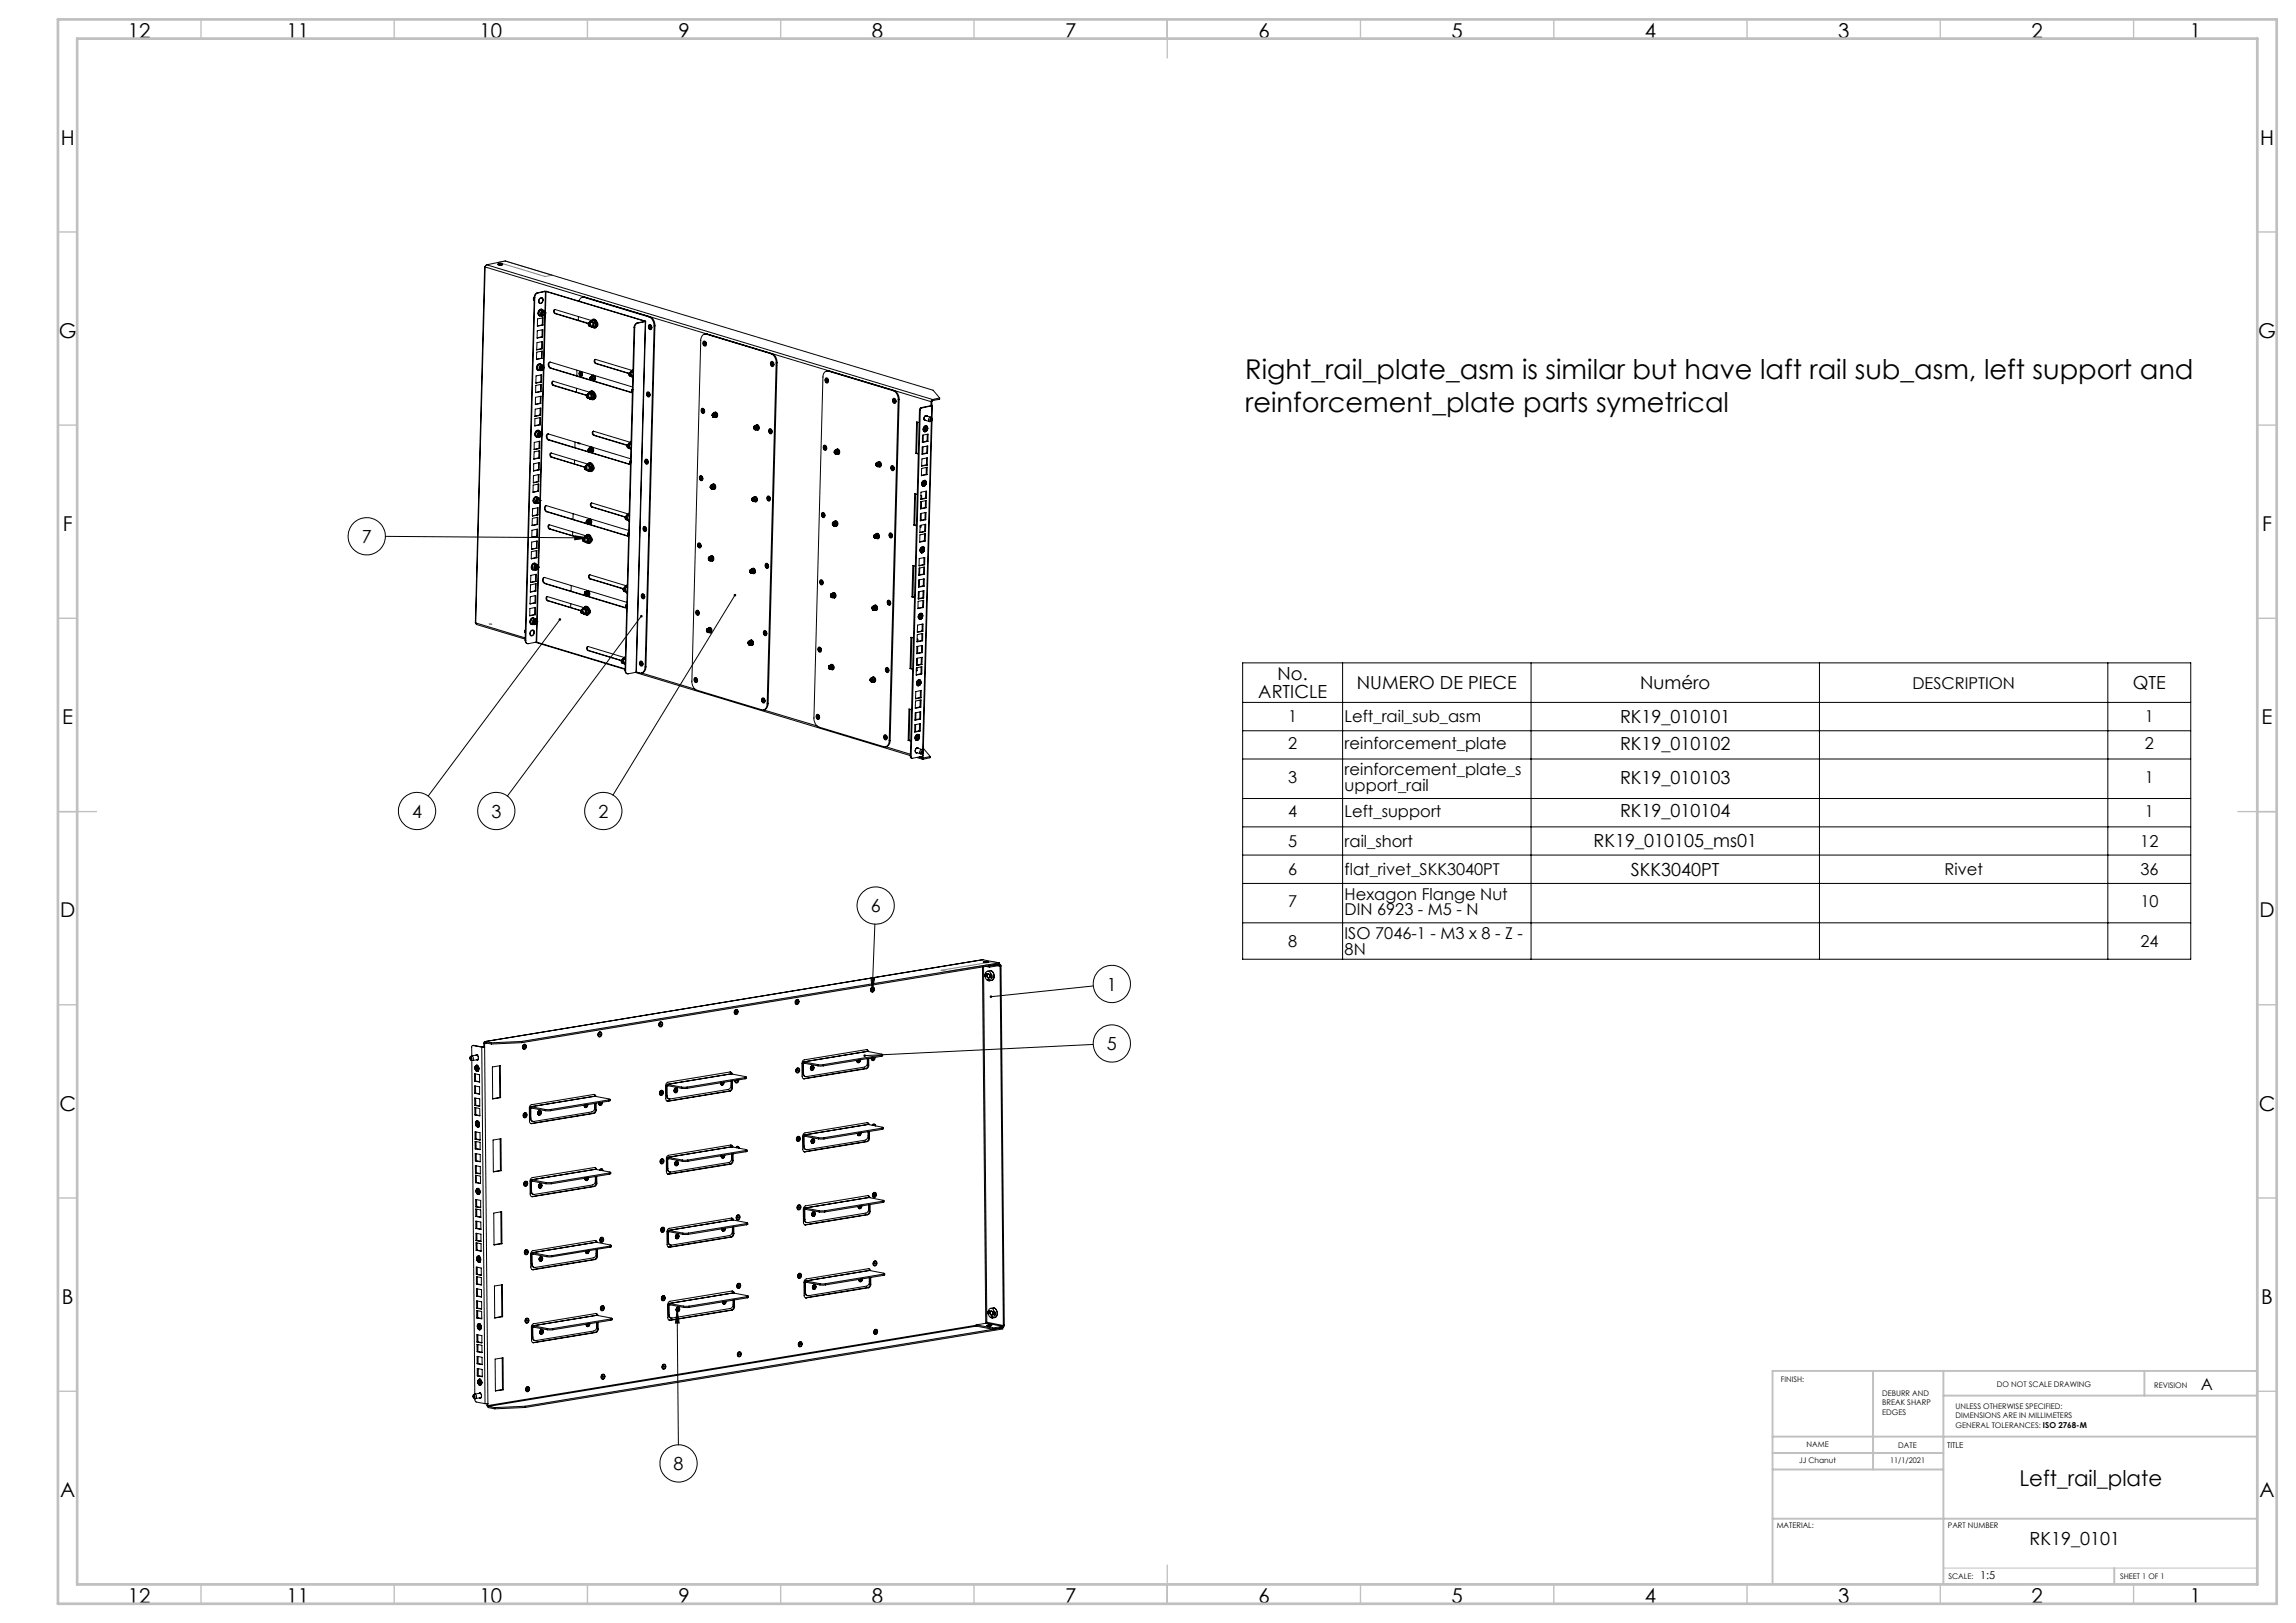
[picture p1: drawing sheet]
<svg xmlns="http://www.w3.org/2000/svg" width="594mm" height="420mm" viewBox="0 0 594 420" stroke-linecap="round" stroke-linejoin="round" font-family="sans-serif">
<defs><g id="words">
<g font-size="7.1">
<text x="322.2" y="98.1">Right_rail_plate_asm is similar but have laft rail sub_asm, left support and</text>
<text x="322.2" y="106.6">reinforcement_plate parts symetrical</text>
</g>
<text font-size="5.6" x="522.4" y="384.5">Left_rail_plate</text>
<g font-size="5.3">
<text x="33.1" y="9.9">12</text>
<text x="74.1" y="9.9">11</text>
<text x="124.1" y="9.9">10</text>
<text x="175.6" y="9.9">9</text>
<text x="225.6" y="9.9">8</text>
<text x="275.6" y="9.9">7</text>
<text x="325.6" y="9.9">6</text>
<text x="375.6" y="9.9">5</text>
<text x="425.6" y="9.9">4</text>
<text x="475.6" y="9.9">3</text>
<text x="525.6" y="9.9">2</text>
<text x="566.6" y="9.9">1</text>
<text x="15.7" y="37.4">H</text>
<text x="584.7" y="37.4">H</text>
<text x="15.2" y="87.4">G</text>
<text x="584.2" y="87.4">G</text>
<text x="16.2" y="137.4">F</text>
<text x="585.2" y="137.4">F</text>
<text x="16.1" y="187.4">E</text>
<text x="585.1" y="187.4">E</text>
<text x="15.5" y="237.4">D</text>
<text x="584.5" y="237.4">D</text>
<text x="15.4" y="287.4">C</text>
<text x="584.4" y="287.4">C</text>
<text x="16" y="337.4">B</text>
<text x="585" y="337.4">B</text>
<text x="15.5" y="387.4">A</text>
<text x="584.5" y="387.4">A</text>
<text x="33.1" y="414.9">12</text>
<text x="74.1" y="414.9">11</text>
<text x="124.1" y="414.9">10</text>
<text x="175.6" y="414.9">9</text>
<text x="225.6" y="414.9">8</text>
<text x="275.6" y="414.9">7</text>
<text x="325.6" y="414.9">6</text>
<text x="375.6" y="414.9">5</text>
<text x="425.6" y="414.9">4</text>
<text x="475.6" y="414.9">3</text>
<text x="525.6" y="414.9">2</text>
<text x="566.6" y="414.9">1</text>
</g>
<g font-size="4.7">
<text x="93.6" y="140.5">7</text>
<text x="330.5" y="176.1">No.</text>
<text x="351.1" y="178.3">NUMERO DE PIECE</text>
<text x="424.3" y="178.3">Numéro</text>
<text x="551.8" y="178.3">QTE</text>
<text x="325.5" y="180.6">ARTICLE</text>
<text x="419.1" y="187.1">RK19_010101</text>
<text x="419.1" y="194">RK19_010102</text>
<text x="419.1" y="202.8">RK19_010103</text>
<text x="106.6" y="211.6">4</text>
<text x="127.1" y="211.6">3</text>
<text x="154.8" y="211.6">2</text>
<text x="419.1" y="211.5">RK19_010104</text>
<text x="412.3" y="219.3">RK19_010105_ms01</text>
<text x="422" y="226.6">SKK3040PT</text>
<text x="225.3" y="236">6</text>
<text x="286.4" y="256.3">1</text>
<text x="286.4" y="271.7">5</text>
<text x="174.3" y="380.4">8</text>
<text x="525.1" y="399.7">RK19_0101</text>
</g>
<g font-size="4.2">
<text x="494.8" y="178.2">DESCRIPTION</text>
<text x="333.3" y="186.9">1</text>
<text x="347.9" y="186.9">Left_rail_sub_asm</text>
<text x="554.9" y="186.9">1</text>
<text x="333.3" y="193.9">2</text>
<text x="347.9" y="193.9">reinforcement_plate</text>
<text x="554.9" y="193.9">2</text>
<text x="333.3" y="202.6">3</text>
<text x="347.9" y="200.6">reinforcement_plate_s</text>
<text x="554.9" y="202.6">1</text>
<text x="347.9" y="204.7">upport_rail</text>
<text x="333.3" y="211.4">4</text>
<text x="347.9" y="211.4">Left_support</text>
<text x="554.9" y="211.4">1</text>
<text x="333.3" y="219.1">5</text>
<text x="347.9" y="219.1">rail_short</text>
<text x="553.7" y="219.1">12</text>
<text x="333.3" y="226.5">6</text>
<text x="347.9" y="226.5">flat_rivet_SKK3040PT</text>
<text x="503.1" y="226.5">Rivet</text>
<text x="553.7" y="226.5">36</text>
<text x="347.9" y="232.8">Hexagon Flange Nut</text>
<text x="333.3" y="234.8">7</text>
<text x="347.9" y="236.9">DIN 6923 - M5 - N</text>
<text x="553.7" y="234.8">10</text>
<text x="333.3" y="245">8</text>
<text x="347.9" y="243">ISO 7046-1 - M3 x 8 - Z -</text>
<text x="553.7" y="245">24</text>
<text x="347.9" y="247.1">8N</text>
<text x="569.3" y="359.6">A</text>
</g>
<text font-size="2.8" x="512.3" y="408.6">1:5</text>
<text font-size="2.1" x="503.7" y="374.6">TITLE</text>
<g font-size="2">
<text x="460.8" y="357.6">FINISH:</text>
<text x="516.6" y="359">DO NOT SCALE DRAWING</text>
<text x="557.3" y="359.2">REVISION</text>
<text x="486.9" y="361.1">DEBURR AND</text>
<text x="486.9" y="363.6">BREAK SHARP</text>
<text x="506" y="364.6">UNLESS OTHERWISE SPECIFIED:</text>
<text x="486.9" y="366.1">EDGES</text>
<text x="506" y="367.1">DIMENSIONS ARE IN MILLIMETERS</text>
<text x="506" y="369.6">GENERAL TOLERANCES: ISO 2768-M</text>
<text x="467.4" y="374.6">NAME</text>
<text x="491.1" y="374.6">DATE</text>
<text x="465.5" y="378.7">JJ Chanut</text>
<text x="489" y="378.6">11/1/2021</text>
<text x="459.6" y="395.5">MATERIAL:</text>
<text x="504" y="395.5">PART NUMBER</text>
<text x="504.1" y="408.6">SCALE:</text>
<text x="548.5" y="408.6">SHEET 1 OF 1</text>
</g>
</g></defs>
<path d="M128.9 67.9l1.8-.4 12.1 3.7-1.8 .4zM126.6 161.5l.6 .1zM243.5 251.1l13.5-2.2 1.6 .3-13.5 2.2zM255.6 343.7h.6z" fill="none" stroke="#808080" stroke-width=".26"/>
<g fill="none" stroke="#000" stroke-width=".26">
<path d="M125.4 69l-2.3 92.2M125.5 69.1l115.4 34.8M125.5 69.1l-2.4 92.1M125.6 68.9l-.2 .1 .1 .1M125.9 68.5l-.4 .6M125.9 68.5l115.4 34.9M125.9 68.5l4.8-1 110.7 33.5 1.7 2M128.8 68.3l1.2 .1a.73 .73 0 0 1-1 .1zM128.9 68.4l.4 .2 .7-.1M128.9 68.4h1a.62 .62 0 0 1-1 0zM128.9 68.5h.1M129.2 68.4h.4z"/>
<path d="M129.9 68.5l-.1 .1M130 68.4v.1M138.2 77l-.2 .4 .2 .4v-.7M138.2 76.9l.2 .1M138.2 76.9l-2.3 88.8M138.4 77l-2.4 88.8M139 75.8a1.1 1.1 0 0 0-.8 1.1M139 75.8h.1M139.1 75.8a1.19 1.19 0 0 0-.7 1.2M139.7 77.3a.56 .56 0 0 1 .7 .3 .56 .56 0 0 1-.3 .7 .55 .55 0 0 1-.7-.3 .55 .55 0 0 1 .3-.7zM139.7 77.1a.63 .63 0 0 1 .8 .3 .63 .63 0 0 1-.2 .9 .51 .51 0 0 1-.6 .2 .51 .51 0 0 1-.4-.6zM140.1 77l.4 .6"/>
<path d="M140.9 75.4h.5M140.9 75.4h.2M140.9 75.4l-1.9 .4M141.1 75.4h.2M141.1 75.4l-2 .4M141.1 75.4l-.1 5.2M141.3 75.4l-2.4 90.8M141.3 75.4l25.5 7.7M141.4 75.4h-.1M141.4 75.4l25.6 7.7M150.7 76.9h.6M151.1 77l-.7 .1-.6 .8"/>
<path d="M151.1 77l16.8 5M151.3 76.9l-.2 .1M151.3 76.9l16.9 5.1M138.6 99.7l1.5-.2-.1 1.8-1.4 .3zM138.7 97.3l1.4-.3v1.9l-1.5 .2zM138.9 91.1l1.4-.2-.1 1.8-1.4 .3zM138.9 88.7l1.4-.3v1.9l-1.4 .3zM139 85.6l1.4-.3v1.9l-1.4 .3zM139.1 82.5l1.4-.2v1.8l-1.5 .3zM139.7 95.3h.1M139.7 95.3v.1M139.7 95.4l.2 .3"/>
<path d="M139.7 95.2h.1M139.7 95.4h.1M139.7 95.2v.1M139.8 94.2a.91 .91 0 0 0-1 .6 .91 .91 0 0 0 .5 1.1M139.9 95.7h.1M139.9 99.5l-.1 1.8M139.9 95.7v.1M139.9 94.7a.51 .51 0 0 1 .7 0 .51 .51 0 0 1 0 .7 .55 .55 0 0 1-.8 .4 .55 .55 0 0 1 0-.9zM139.9 94.8l-.2 .4M139.9 94.8h.1M139.9 94.4a.76 .76 0 0 0-.8 .4 .76 .76 0 0 0 .3 1M139.9 95.8h.1"/>
<path d="M139.9 98.8l.2 .1M139.9 98.8l-1.3 .3M139.9 94.7h.1M139.9 97v1.8M139.9 94.7v.1M140 95.8h.1M140 95.1l-.1 .1M140 95.8h-.1M140.1 81.2h.1M140.1 92.7h.1M140.1 92.7l-1.3 .2M140.1 81.2l.2 .4"/>
<path d="M140.1 94.4a.83 .83 0 0 0-1.1 .1 .83 .83 0 0 0 0 1.1l.3 .3h.4M140.1 90.9v1.8M140.1 90.2l.2 .1M140.1 90.2l-1.2 .3M140.1 81.1v.1M140.1 81.1h.1M140.2 80a.92 .92 0 0 0-1 .7 .92 .92 0 0 0 .5 1.1M140.2 88.4l-.1 1.8M140.2 94.5l-.4-.2a.8 .8 0 0 0-.7 .6 .8 .8 0 0 0 .2 .9l.5 .1M140.2 87.2h.2M140.2 87.2l-1.2 .2M140.3 80.6a.5 .5 0 0 1 .7 0 .5 .5 0 0 1 0 .7 .54 .54 0 0 1-.9 .4 .54 .54 0 0 1 0-.9z"/>
<path d="M140.3 81.6h.1M140.3 80.2a.74 .74 0 0 0-.9 .5 .74 .74 0 0 0 .4 1M140.3 94.7h.1M140.3 85.4l-.1 1.8M140.3 81.6v.1M140.3 81.7h.1M140.3 80.7l-.2 .4M140.3 80.7h.1M140.3 80.6h.1M140.3 95.7l-.3 .1M140.3 95.7h.1M140.3 84.1h.2"/>
<path d="M140.3 84.1l-1.3 .2M140.3 80.6v.1M140.3 81v.1M140.3 94.7h-.4M140.3 82.3v1.8M140.4 80.6h.1M140.4 81.6v.1M140.4 95.7h.1M140.4 81.7h-.1M140.4 94.6l.2 .5M140.4 94.6h.1M140.4 95.6h.1"/>
<path d="M140.4 95.6v.1M140.4 94.6v.1M140.4 94.6l-.1 .1M140.4 94.7l.2 .4M140.4 94.7h.1M140.5 80.3a.8 .8 0 0 0-1 0 .8 .8 0 0 0-.2 1l.3 .5 .5-.1M140.5 94.6a.68 .68 0 0 0-1 .4 .68 .68 0 0 0 .6 .9M140.6 95.2l-.2 .4M140.6 95.1h.1M140.6 95.2h.1M140.6 95.5l-.5 16.5M140.6 80.3l-.4-.1a.78 .78 0 0 0-.8 .8 .78 .78 0 0 0 .8 .8"/>
<path d="M140.7 80.5h.1M140.7 95.1l-.1 .1M140.7 81.6l-.3 .1M140.7 81.6h.1M140.7 80.5l-.3 .1M140.8 80.6l.2 .3M140.8 80.5l-.4 .1M140.8 80.5h.1M140.8 80.6h.1M140.8 81.5h.1M140.8 81.5l-.1 .1M140.8 80.5v.1"/>
<path d="M140.8 80.5h-.1M140.9 80.5a.68 .68 0 0 0-1 .4 .68 .68 0 0 0 .6 .9M140.9 81.4l-.3 13.3M141 81.1l-.2 .4M141 80.9h.1M141 81.1h.1M141 81v.1M142.3 93.7a.9 .9 0 0 0 .2 1.5M142.3 95.3a.81 .81 0 0 1-.5-.8 .81 .81 0 0 1 .6-.8l21.2 6.4M142.3 95.3l21.3 6.4M142.5 95.2l-.2 .1M142.5 95.2l10.3 3.1"/>
<path d="M143.1 99.7a.58 .58 0 0 1-.4-.5 .58 .58 0 0 1 .4-.5l9.5 2.8M143.1 98.7l-.2 .6 .4 .4M143.1 99.7l8.6 2.6M143.3 99.7h-.2M143.3 99.7l8.4 2.6M143.6 80.1l-.2 .6 .4 .4M143.6 81.2l8.6 2.6M143.6 80.1l9.4 2.9a.71 .71 0 0 1 .8-.3 .71 .71 0 0 1 .5 .7 .83 .83 0 0 1 .1 1 .83 .83 0 0 1-.9 .3h-.1a.82 .82 0 0 0 1-.1 .82 .82 0 0 0 .1-1.1 .81 .81 0 0 0-.5-.9 .81 .81 0 0 0-1 .4M143.6 80.1a.56 .56 0 0 0-.4 .5 .56 .56 0 0 0 .4 .6M143.8 81.1l-.2 .1M143.8 81.1l8.4 2.6M149.3 95.8l-.1 1.4"/>
<path d="M149.6 81.9v1M150 96.2a.63 .63 0 0 1 .7 .5 .63 .63 0 0 1-.5 .7l-.4-.4zM150 96.4a.42 .42 0 0 1 .5 .3 .42 .42 0 0 1-.4 .5l-.2-.5zM150.1 96.4a.35 .35 0 0 1 .4 .3 .35 .35 0 0 1-.4 .4l-.2-.4zM150.1 96.3h.1M150.1 96.3a.53 .53 0 0 1 .5 .4 .53 .53 0 0 1-.3 .6M150.5 96.4l.1 .6M152.2 83.8l.1-.2a.47 .47 0 0 1 .5 .3 .47 .47 0 0 1-.3 .6l-.2-.3M152.2 83.8h.1M152.3 83.7a.35 .35 0 0 1 .4 .3 .35 .35 0 0 1-.4 .3zM152.4 83.5l.6-.1a.55 .55 0 0 1 .4 .4 .55 .55 0 0 1-.2 .6l-.6 .1M152.6 83.2l.2-.1-.2 .3z"/>
<path d="M152.6 97.9l.1 .1M152.6 97.9h.1M152.7 97.9h.1M152.7 97.9h-.1M152.7 97.9v.1M152.7 98l.2 .3M152.7 98h.1M152.8 97.5a.42 .42 0 0 1 .5 .4 .42 .42 0 0 1-.5 .4l-.2-.3zM152.8 97.6l-.1 .3M152.8 97.5h.1M152.8 97.6h.1M152.8 84.4h.1"/>
<path d="M152.8 97.5v.1M152.8 84.4l.5 .2M152.8 84.4l.3 .4M152.8 97.5a.52 .52 0 0 1 .6 .3 .52 .52 0 0 1-.3 .6M152.8 83.1l.6 .2M152.9 98.3h.1M152.9 97.5h.1M152.9 97.6v.1M153 98.2h.1M153 97.3h.4a.61 .61 0 0 1 .4 .5 .61 .61 0 0 1-.2 .6M153 98.4h.1M153 97.5l-.2 .1"/>
<path d="M153 97.5h.1M153.1 97.5h.1M153.1 98.3h.1M153.1 97.5v.1M153.1 97.6l.1 .3M153.1 97.6h.1M153.1 97.3a.63 .63 0 0 1 .9 .2 .63 .63 0 0 1-.1 .8l-.3 .2-.2-.1M153.1 98.3h-.2M153.2 83l.2 .3M153.2 83l-.4 .1M153.2 98.4l10.4 3.2-.2-.3 .1-.5M153.2 98.3h.1"/>
<path d="M153.2 97.9v.4M153.2 97.9h.1M153.3 97.9h.1M153.3 97.9h-.1M153.3 84.6l-.2 .2M153.3 97.3a.57 .57 0 0 1 .6 .4 .57 .57 0 0 1-.3 .7M153.4 83.3l.3 .3M153.4 83.3l.2 .7M153.4 97.1a.72 .72 0 0 1 .7 .6 .72 .72 0 0 1-.5 .8M153.5 98.4h.1M153.6 84.6v.1M153.6 84.6l-.5 .2"/>
<path d="M153.6 82.8l.5 .7M153.6 84l-.3 .6M153.6 84l.1 .5M153.6 98.4h-.4M153.6 82.8l-.4 .2M153.6 82.8l.6 .6M153.6 82.8h.1M153.6 82.8l-.1 .1M153.7 84.5l-.4 .1M153.7 83.6l-.1 .4M154.1 93l-.2 .6 .3 .4M154.1 94.1l8.6 2.6"/>
<path d="M154.1 84.4l-.5 .2M154.1 84.4h.1M154.1 93a.56 .56 0 0 0-.4 .5 .56 .56 0 0 0 .4 .6M154.1 84.4l-.4 .1M154.1 93l9.4 2.9M154.1 83.5v.9M154.1 83.5l-.4 .1M154.2 84.4l-.6 .3M154.2 83.4v1M154.2 83.4l-.1 .1M154.2 94l-.1 .1M154.2 94l8.5 2.6"/>
<path d="M154.5 83.4l.2 .8-.3 .2M154.5 84.4h.1M162.7 96.7l.1-.2a.42 .42 0 0 1 .5 .3 .42 .42 0 0 1-.4 .5l-.1-.2M162.7 96.7h.1M162.7 96.6a.33 .33 0 0 1 .5 .3 .33 .33 0 0 1-.4 .3zM162.9 96.4h.8M163.1 96.1l.2-.1-.2 .4zM163.3 97.4l.4 .2M163.3 97.4l.3 .3M163.3 97.3v.1M163.3 96l.4 .1M163.7 95.9l-.4 .1"/>
<path d="M163.7 95.9l.1 .1M163.7 95.9h.1M163.7 97.6l-.1 .1M163.7 97.3l-.6 .1M163.8 95.6l-.3 .3M163.8 95.7l-.3 .2M164 84.7l.2 .1M164 84.7l-2.3 88.8M164.2 84.8l-2.3 88.7M164.8 83.6a1.19 1.19 0 0 0-.8 1.1M164.8 83.6h.2M165 83.6a1.1 1.1 0 0 0-.8 1.2"/>
<path d="M166.8 83.1v.1M166.8 83.2h.1M166.8 83.2l-2 .4M166.9 83.2l-1.9 .4M166.9 83.2l-2.4 90.8M167 83.1l-.1 .1M167 83.1h-.2M167 83.2l-2.5 90.8M167.9 84a.63 .63 0 0 1 .7 .5 .63 .63 0 0 1-.5 .8l-.3-.5zM167.9 82a2.48 2.48 0 0 1 1.3 2.4M168 84.3a.33 .33 0 0 1 .4 .3 .33 .33 0 0 1-.4 .4zM168 84.2a.46 .46 0 0 1 .5 .4 .46 .46 0 0 1-.5 .5l-.2-.6z"/>
<path d="M168 84.2a.53 .53 0 0 1 .5 .4 .53 .53 0 0 1-.3 .5M168.2 82a2.48 2.48 0 0 1 1.2 2.3M168.2 82h-.3M168.4 84.3l.2 .2-.1 .4M169.2 84.4l-2.3 88.2M169.4 84.3l-.2 .1M169.4 84.3l-2.3 88.3M182 88.3a.63 .63 0 0 1 .7 .5 .63 .63 0 0 1-.5 .8l-.3-.5zM182 88.5a.43 .43 0 0 1 .6 .4 .43 .43 0 0 1-.5 .4l-.2-.3zM182.1 88.6a.33 .33 0 0 1 .4 .3 .33 .33 0 0 1-.4 .3zM182.2 88.4h.1M182.2 88.4a.53 .53 0 0 1 .4 .5 .53 .53 0 0 1-.2 .5"/>
<path d="M182.2 86.5l.8-.1-.3 .1M182.5 88.6l.2 .2-.1 .4M182.7 86.5a1.3 1.3 0 0 0-1.4 1.5l-2.3 88.3a2.38 2.38 0 0 0 1.3 2.3l16.8 5.1a1.26 1.26 0 0 0 1.4-1.5M182.7 86.5l16.8 5.1M199.5 93.6a.63 .63 0 0 1 .7 .5 .63 .63 0 0 1-.5 .7l-.3-.4zM199.5 91.6a2.34 2.34 0 0 1 1.3 2.3M199.5 91.6a1.99 1.99 0 0 1 1.5 2.3M199.5 93.8a.42 .42 0 0 1 .6 .3 .42 .42 0 0 1-.5 .5l-.2-.5zM199.6 93.9a.33 .33 0 0 1 .4 .3 .33 .33 0 0 1-.4 .3zM199.6 93.7h.1M199.7 93.7a.53 .53 0 0 1 .4 .4 .53 .53 0 0 1-.2 .6M199.9 94.7h-.1"/>
<path d="M200 93.9l.1 .5M200.8 93.9l-2.3 88.3M201 93.9h-.2M201 93.9l-2.3 88.2M213.6 98.1a.42 .42 0 0 1 .6 .3 .42 .42 0 0 1-.5 .5l-.2-.5zM213.7 97.8a.68 .68 0 0 1 .7 .6 .68 .68 0 0 1-.6 .7 .84 .84 0 0 1-.1-1.3zM213.7 98a.51 .51 0 0 1 .5 .4 .51 .51 0 0 1-.2 .5M213.9 96h.6M214.1 98.1l.1 .6M214.3 96a1.26 1.26 0 0 0-1.4 1.6l-2.3 88.2a2.43 2.43 0 0 0 1.3 2.4l16.8 5a1.27 1.27 0 0 0 1.3-1.5M214.3 96l16.8 5.1M214.5 96l16.8 5.1"/>
<path d="M214.5 96h-.2M138.2 116.9l1.4-.3v1.9l-1.5 .3zM138.2 114.5l1.5-.3-.1 1.9-1.4 .3zM138.4 108.4l1.4-.4v1.9l-1.4 .3zM138.5 105.9l1.4-.3-.1 1.9-1.4 .3zM138.5 102.8l1.5-.3-.1 1.9-1.4 .3zM139.2 112.5l.3 .4M139.2 112.5h.1M139.3 112.4h.1M139.3 112.4l-.1 .1M139.3 119.8v1.7M139.4 111.4a.9 .9 0 0 0-1 .6 .9 .9 0 0 0 .5 1.1"/>
<path d="M139.4 118.5h.2M139.4 118.5l-1.3 .2M139.4 112.9h.1M139.5 111.9a.58 .58 0 0 1 .8 .3 .58 .58 0 0 1-.4 .8 .53 .53 0 0 1-.7-.2 .53 .53 0 0 1 .1-.7zM139.5 112l-.2 .4M139.5 112h.1M139.5 111.6a.75 .75 0 0 0-.9 .5 .75 .75 0 0 0 .4 .9M139.5 113h.1M139.5 116.7l-.1 1.8M139.5 116l.1 .1M139.5 116l-1.3 .3M139.5 112.9v.1"/>
<path d="M139.5 111.9h.1M139.5 114.2v1.8M139.5 111.9v.1M139.5 112.3v.1M139.6 109.9h.2M139.6 109.9l-1.2 .3M139.7 111.6a.79 .79 0 0 0-1.1 0 .79 .79 0 0 0-.1 1l.3 .5 .4-.1M139.7 108.1l-.1 1.8M139.7 107.4l.1 .1M139.7 107.4l-1.3 .3M139.7 105.6v1.8M139.8 111.6a.78 .78 0 0 0-1.2 .5 .78 .78 0 0 0 .7 1"/>
<path d="M139.8 104.3l.1 .1M139.8 104.3l-1.3 .3M139.8 102.6v1.7M139.8 111.8l.1 .1M139.8 101.3h.2M139.8 101.3l-1.2 .2M139.9 111.9h-.4M139.9 112.9l-.4 .1M139.9 111.8v.1M139.9 111.8h.1M139.9 112.8h.1M139.9 112.8l-.1 .1"/>
<path d="M139.9 111.8l.1 .1M140 111.9l.1 .4M140 111.9h.1M140 111.8a.68 .68 0 0 0-1 .4 .68 .68 0 0 0 .6 .9M140.1 112.4l-.2 .4M140.1 112.3h.1M140.1 112.4h.1M140.1 112.7l-.4 16.5M140.2 112.3h.1M140.2 112.3l-.1 .1M141.8 112.3a.95 .95 0 0 0 .2 1.5M141.9 113.9a.81 .81 0 0 1-.6-.8 .81 .81 0 0 1 .6-.8l21.3 6.4"/>
<path d="M141.9 113.9l21.2 6.3M142 113.8l-.1 .1M142 113.8l10.3 3.1M142.6 117.2l-.1 .6 .3 .5M142.6 118.3l8.6 2.6M142.6 117.2l9.4 2.9a.78 .78 0 0 1 1-.2 .78 .78 0 0 1 .4 .9 .74 .74 0 0 1-.1 .9 .74 .74 0 0 1-.9 .1 .81 .81 0 0 0 1-.1 .81 .81 0 0 0 .1-1 .81 .81 0 0 0-.5-.9 .81 .81 0 0 0-1 .4M142.6 117.2a.56 .56 0 0 0-.4 .6 .56 .56 0 0 0 .4 .5M142.8 118.3h-.2M142.8 118.3l8.4 2.5M148.7 119.1l-.1 .9M148.8 114.4l-.1 1.4M149.2 100.5l-.1 1"/>
<path d="M149.5 114.6l.3 .2h.3M149.6 114.6l.3 .1M149.9 114.7h.1M151.7 102.4v-.1a.42 .42 0 0 1 .7 .2 .42 .42 0 0 1-.4 .5l-.2-.2M151.9 102.1l.6-.2a.55 .55 0 0 1 .4 .5 .55 .55 0 0 1-.2 .5l-.6 .1M152.1 101.8l.2-.1-.2 .3zM152.2 116.5h.1M152.2 116.5v.1M152.2 116.6l.2 .3M152.2 116.6h.1M152.3 116.1a.43 .43 0 0 1 .5 .4 .43 .43 0 0 1-.5 .4l-.1-.3zM152.3 116.2l-.1 .3"/>
<path d="M152.3 116.2h.1M152.3 116.1v.1M152.3 116.1h.1M152.3 103l.5 .2M152.3 103l.3 .3M152.3 103h.1M152.3 101.7l.6 .2M152.3 116a.49 .49 0 0 1 .7 .4 .49 .49 0 0 1-.5 .6M152.3 116.1h.2M152.4 116.9h.1M152.4 116.2h.1M152.4 116.1h.1"/>
<path d="M152.4 116.9h.2M152.5 115.9h.4a.58 .58 0 0 1 .5 .4 .58 .58 0 0 1-.3 .6l-.4 .1 10.4 3.2-.2-.3 .1-.6M152.5 101.5a.71 .71 0 0 1 .9-.2 .71 .71 0 0 1 .4 .7 .84 .84 0 0 1 .1 1 .84 .84 0 0 1-.9 .3h-.1a.9 .9 0 0 0 1.1-.3 .9 .9 0 0 0 0-1.1 .75 .75 0 0 0-.7-.7 .75 .75 0 0 0-.8 .4M152.5 116.1h.1M152.5 116.8h.1M152.6 116.1h.1M152.6 116.9h.1M152.6 116.1v.1M152.6 116.1h-.1M152.6 116.2l.2 .2M152.6 116.2h.1M152.6 115.9a.66 .66 0 0 1 .9 .2 .66 .66 0 0 1-.2 .9h-.4"/>
<path d="M152.7 120l.5 .6M152.7 120h-.1M152.7 101.5l.2 .4M152.7 101.5l-.4 .2M152.7 116.9h.1M152.7 120h-.2M152.7 116.8h.1M152.7 116.8v.1M152.8 116.5l-.1 .3M152.8 116.4h.1M152.8 116.4v.1M152.8 116.5h.1"/>
<path d="M152.8 103.2l-.2 .1M152.8 115.9a.56 .56 0 0 1 .6 .4 .56 .56 0 0 1-.4 .7M152.9 101.9l.3 .2M152.9 101.9l.2 .7M152.9 115.7a.69 .69 0 0 1 .7 .6 .69 .69 0 0 1-.5 .8M153.1 103.2v.1M153.1 103.2l-.5 .1M153.1 101.4l.5 .6M153.1 102.6l-.3 .6M153.1 102.6l.1 .4M153.1 101.4l-.4 .1M153.2 101.4l.5 .6"/>
<path d="M153.2 103l-.4 .2M153.2 101.4h-.1M153.2 101.4l-.2 .1M153.2 102.1l-.1 .5M153.6 112.7a.56 .56 0 0 1-.4-.6 .56 .56 0 0 1 .4-.5l9.5 2.9 .2-.3M153.6 111.6l-.2 .4 .3 .6M153.6 112.7l8.6 2.6M153.6 103l-.5 .2M153.6 103h.1M153.6 103h-.4M153.6 102v1M153.6 102h.1"/>
<path d="M153.6 102l-.4 .1M153.7 103l-.6 .3M153.7 102v1M153.7 112.6l-.1 .1M153.7 112.6l8.5 2.6M154 102l.2 .6-.2 .4M154 103h.1M162.2 115.3l.1-.2a.42 .42 0 0 1 .6 .3 .42 .42 0 0 1-.5 .5l-.1-.2M162.2 115.3h.1M162.2 115.2a.33 .33 0 0 1 .6 .2 .33 .33 0 0 1-.5 .3zM162.4 115h.8M162.6 114.7l.2-.1-.2 .4z"/>
<path d="M162.8 115.9h.1M162.8 115.9l.3 .3M162.8 114.6l.5 .1M162.9 119.8h.1M162.9 119.7h.1M162.9 119.7v.1M163 119.8l.1 .3M163 119.8h.1M163 119.4l-.1 .3M163 119.4h.1M163.1 119.3h-.1M163.1 119.4h.1"/>
<path d="M163.1 119.5h.1M163.1 119.5l-.1 .1 .1 .4M163.1 116.2h.1M163.2 114.5l-.4 .1M163.2 114.5l.1 .1M163.2 115.8l-.6 .2M163.3 114.2l-.3 .3M163.3 114.4l-.1 .1M163.4 101.2h.1M163.4 101.2v.1M163.4 101.2l.1 .1M163.4 101.3l.2 .2-.1-.2"/>
<path d="M163.4 101.3h.1M163.5 100.8l-.1 .4M163.5 100.8h.1M163.6 100.9l-.2 .2 .2 .3M163.6 100.8h.1M163.6 100.7h-.1M163.6 100.7l-.1 .1M167 118.9a.63 .63 0 0 1 .7 .5 .63 .63 0 0 1-.5 .7l-.3-.4zM167 119.1a.42 .42 0 0 1 .5 .3 .42 .42 0 0 1-.4 .5l-.2-.3zM167 119.2a.34 .34 0 0 1 .5 .2 .34 .34 0 0 1-.4 .4zM167.1 119l.3 .1M167.4 119.1a.49 .49 0 0 1 .2 .4 .49 .49 0 0 1-.3 .5"/>
<path d="M167.4 101.5a.63 .63 0 0 1 .8 .5 .63 .63 0 0 1-.5 .7l-.4-.4zM167.5 119.2l.1 .5M167.5 101.7a.47 .47 0 0 1 .5 .3 .47 .47 0 0 1-.3 .6l-.3-.5zM167.5 101.8a.33 .33 0 0 1 .4 .2 .33 .33 0 0 1-.3 .4zM167.6 101.6l.3 .1M167.9 101.7a.51 .51 0 0 1 .2 .4 .51 .51 0 0 1-.3 .5M167.9 101.7l.1 .6M181.5 105.7a.63 .63 0 0 1 .8 .5 .63 .63 0 0 1-.5 .8l-.4-.5zM181.6 105.9a.45 .45 0 0 1 .5 .4 .45 .45 0 0 1-.3 .5l-.3-.4zM181.6 106a.33 .33 0 0 1 .4 .3 .33 .33 0 0 1-.3 .4zM181.7 105.9h.1M181.8 105.9l.4 .5"/>
<path d="M182 106l.2 .4M182.2 106.4l-.3 .4M182.2 106.4l-.1 .2M184.3 107.5h.1M184.3 107.5v.1M184.3 107.1a.44 .44 0 0 1 .6 .3 .44 .44 0 0 1-.5 .5l-.2-.5zM184.3 107.2v.3M184.3 107.6l.2 .3M184.3 107.6h.1M184.3 107.2h.1M184.3 107.1v.1M184.4 107.1h.1"/>
<path d="M184.4 107a.49 .49 0 0 1 .6 .4 .49 .49 0 0 1-.4 .6M184.4 107.2h.1M184.5 107.9h.1M184.5 107.1h.1M184.6 107.1h-.2M184.6 106.9l.5-.1 .3 .5M184.6 107.1h.1M184.6 107.8h-.1M184.6 107.1l.2 .2M184.7 107.9h-.1M184.7 106.9a.56 .56 0 0 1 .7 0 .56 .56 0 0 1 .2 .7l-.3 .4h-.4M184.8 107.8h.1"/>
<path d="M184.8 107.8l-.3 .1M184.8 107.3h.1M184.8 107.3l.1 .1M184.9 107.4l-.1 .4M184.9 107.4h.1M184.9 106.8h.3l.3 .5M185 106.7a.72 .72 0 0 1 .7 .5 .72 .72 0 0 1-.5 .8M185.4 107.3l-.1 .5-.5 .2M185.5 107.3v.4l-.4 .2M195 110.8h.1M195 110.8l.1 .1M195.1 110.9l.1 .2"/>
<path d="M195.1 110.9h.1M195.1 110.8h.1M195.1 110.8h-.1M195.1 110.3a.44 .44 0 0 1 .6 .4 .44 .44 0 0 1-.5 .4l-.2-.5zM195.1 110.4v.4M195.1 110.4h.1M195.2 110.3a.49 .49 0 0 1 .6 .3 .49 .49 0 0 1-.5 .6M195.2 110.4h.1M195.2 111.1h.1M195.2 110.3h.1M195.3 111.1h.1M195.3 110.3l-.2 .1"/>
<path d="M195.3 110.3h.1M195.3 110.2l.4-.1a.58 .58 0 0 1 .5 .4 .58 .58 0 0 1-.3 .6l-.4 .1M195.4 110.3h.1M195.4 111h-.1M195.4 110.3l.2 .3M195.4 111.1h.1M195.4 110.1a.52 .52 0 0 1 .7-.1 .52 .52 0 0 1 .2 .6l-.1 .6h-.5M195.5 111.1h-.2M195.5 111h.1M195.5 111.1h.1M195.5 111v.1M195.6 110.7l-.1 .3"/>
<path d="M195.6 110.7h.1M195.6 110.6h.1M195.7 110.1a.56 .56 0 0 1 .5 .4 .56 .56 0 0 1-.3 .7M195.7 109.9a.69 .69 0 0 1 .7 .6 .69 .69 0 0 1-.4 .8M199 111a.63 .63 0 0 1 .7 .5 .63 .63 0 0 1-.5 .8l-.3-.5zM199 111.2a.42 .42 0 0 1 .6 .4 .42 .42 0 0 1-.5 .4l-.2-.5zM199.1 111.3a.33 .33 0 0 1 .4 .3 .33 .33 0 0 1-.3 .3l-.2-.4zM199.2 111.1h.1M199.2 111.1a.55 .55 0 0 1 .4 .4 .55 .55 0 0 1-.2 .6M199.4 112.1h.1M199.5 111.2l.1 .6M213.1 115.3a.63 .63 0 0 1 .8 .5 .63 .63 0 0 1-.5 .7l-.4-.5z"/>
<path d="M213.1 115.4a.43 .43 0 0 1 .6 .4 .43 .43 0 0 1-.4 .5l-.3-.5zM213.2 115.6a.33 .33 0 0 1 .4 .2 .33 .33 0 0 1-.3 .4l-.2-.4zM213.3 115.4h.1M213.3 115.4a.53 .53 0 0 1 .5 .4 .53 .53 0 0 1-.3 .6M213.6 115.5l.1 .6M215.9 117h.1M215.9 117v.1M215.9 116.7v.3M215.9 117.1l.2 .3M215.9 116.6h.1M215.9 117.1h.1M215.9 116.7h.1"/>
<path d="M215.9 116.6v.1M215.9 116.8a.25 .25 0 0 1 .4 .2 .25 .25 0 0 1-.3 .3zM215.9 116.6a.42 .42 0 0 1 .6 .4 .42 .42 0 0 1-.5 .4l-.2-.3zM216 116.5a.49 .49 0 0 1 .6 .4 .49 .49 0 0 1-.4 .6M216 116.6h.1M216 116.7h.1M216.1 117.4h.1M216.1 116.6h.2M216.1 117.4v.1M216.1 117.5h.1M216.1 116.6h-.1M216.1 116.6h-.2"/>
<path d="M216.1 117.3h.1M216.2 116.4h.3a.63 .63 0 0 1 .5 .4 .63 .63 0 0 1-.2 .7h-.4M216.2 116.6l.2 .3M216.2 116.6h.1M216.2 116.6h-.1M216.3 117.4h.1M216.3 116.4a.48 .48 0 0 1 .6-.1 .48 .48 0 0 1 .2 .6l-.1 .6h-.5M216.4 117.4h-.3M216.4 117.4h.1M216.4 116.9h.1M216.4 117.3h.1M216.4 117.3v.1"/>
<path d="M216.4 117v.3M216.4 117h.1M216.5 116.9h.1M216.5 116.9l-.1 .1M216.5 116.4a.57 .57 0 0 1 .5 .4 .57 .57 0 0 1-.3 .7M216.5 116.2a.71 .71 0 0 1 .8 .6 .71 .71 0 0 1-.5 .8M226.7 119.9a.42 .42 0 0 1 .5 .3 .42 .42 0 0 1-.4 .5l-.2-.5zM226.7 119.9l-.1 .4M226.7 119.9h.1M226.7 119.8a.51 .51 0 0 1 .7 .4 .51 .51 0 0 1-.5 .6M226.8 119.9h.1M226.8 120h.1"/>
<path d="M226.9 119.9h-.2M226.9 119.9h.1M226.9 119.8h.1M226.9 119.7l.4-.1a.63 .63 0 0 1 .5 .5 .63 .63 0 0 1-.3 .6l-.3 .1M226.9 119.8l.1 .1M226.9 119.8v.1M227 119.9l.2 .2M227 119.9h.1M227 119.7a.48 .48 0 0 1 .7-.2 .48 .48 0 0 1 .2 .6l-.1 .6h-.5M227.3 119.6a.55 .55 0 0 1 .5 .5 .55 .55 0 0 1-.3 .6M227.3 119.5a.72 .72 0 0 1 .7 .5 .72 .72 0 0 1-.4 .8M231.1 103.1a.63 .63 0 0 1 .7 .5 .63 .63 0 0 1-.5 .8l-.4-.7z"/>
<path d="M231.1 101.1a2.38 2.38 0 0 1 1.3 2.4M231.1 103.3a.43 .43 0 0 1 .5 .4 .43 .43 0 0 1-.4 .5l-.2-.4zM231.1 103.4a.33 .33 0 0 1 .5 .3 .33 .33 0 0 1-.4 .4zM231.2 103.2h.1M231.2 103.2a.52 .52 0 0 1 .5 .5 .52 .52 0 0 1-.3 .5M231.3 101.1a2.43 2.43 0 0 1 1.3 2.3M231.3 101.1h-.2M231.6 103.4l.1 .2v.4M232.4 103.5l-2.4 88.2M232.6 103.4l-.2 .1M232.6 103.4l-2.3 88.2M236.9 117.3l.7 .2"/>
<path d="M237.1 117.2l-.2 .1M237.1 117.2l.5 .2M237.3 109.2l-.2 8M237.8 109.4l-.7-.2-.2 8.1M237.9 106.1h.2M237.9 106.1l-2.4 89.7M238.1 106.1l-2.4 89.7M238.3 105.5l-.4 .6M238.3 105.5l.2 .1M238.5 105.6l-.4 .5M238.5 118.8l1.4-.3v1.9l-1.5 .2zM238.6 115.7l1.4-.3v1.9l-1.5 .3z"/>
<path d="M238.7 112.6l1.4-.3v1.9l-1.5 .3zM238.8 115.7l-.1 1.7M238.9 112.6l-.1 1.8M239 110.5a.59 .59 0 0 1 .9-.1 .59 .59 0 0 1 0 .9 .59 .59 0 0 1-.9 .3 .59 .59 0 0 1-.1-1zM239 108.5l.5 .3M239.1 108.7l.2 .1M239.1 110.6l.2-.1a.4 .4 0 0 1 .5 .6 .4 .4 0 0 1-.7 .1zM239.1 110.7l.2-.1a.33 .33 0 0 1 .4 .2 .33 .33 0 0 1-.2 .4 .33 .33 0 0 1-.5-.2zM239.1 110.3a.66 .66 0 0 1 .9 .3 .66 .66 0 0 1-.2 .9 .63 .63 0 0 1-1-.1 .63 .63 0 0 1 .2-.9zM239.1 111.7h.1M239.2 108.7h.1M239.2 110.6l-.2 .5"/>
<path d="M239.2 108.7v.1M239.3 108.8h.1M239.3 107.7h.5M239.3 110.5l.1 .4-.3 .3M239.5 107.5h.1M239.6 107.5h.1M239.6 110.2l.3 .2M239.6 110.2h.1M239.6 107.5v.1M239.7 118.5v1.8M239.7 117.2l.3 .1M239.7 117.2l-1.2 .3"/>
<path d="M239.8 115.4l-.1 1.8M239.9 107.7a.61 .61 0 0 0-.9 .3 .61 .61 0 0 0 .5 .8M239.9 114.1l.2 .1M239.9 114.1l-1.3 .3M239.9 112.4v1.7M240 110.9l-.3 .7-.6 .1M240.8 108.2a.35 .35 0 0 1 .4 .5 .35 .35 0 0 1-.6 .1zM240.8 108l-1.1-.4a.62 .62 0 0 0-.6 .4 .62 .62 0 0 0 .2 .7l1.2 .4M240.8 104.9v.1M240.8 105h.3M240.8 105l-2.5 .5M240.9 103.9l-.1 1"/>
<path d="M241.1 105l-2.6 .6M241.1 105l-.1 3M241.1 104.9l.1 .1h-.1M241.1 104.9h-.3M241.1 103.9h-.2M241.1 103.9v1M241.1 108.8l-2.2 85.5a.52 .52 0 0 0-.9 0 .52 .52 0 0 0 .4 .8l.3-.1v.7M241.2 108.3a.53 .53 0 0 0-1 0 .53 .53 0 0 0 .5 .8l.2-.1-2.2 85M241.2 105l-.1 3.3M241.3 103.4l-.3 .2-.1 .3M241.3 103.7l-.2 .2M241.3 103.4v.3"/>
<path d="M243.1 103l-1.8 .4M243.1 103v.3l-1.8 .4M99.7 138.8l52.3 .4M137.6 137.2l1.5-.3-.1 1.9-1.4 .3zM137.7 134.1l1.4-.2v1.8l-1.4 .3zM137.8 131.7l1.4-.3v1.9l-1.5 .3zM137.9 125.5l1.5-.2-.1 1.8-1.4 .3zM138 123.1l1.5-.3-.1 1.9-1.4 .3zM138.1 120l1.4-.3v1.9l-1.5 .3zM138.8 129.7h.1M138.8 129.8l.2 .3M138.8 129.6h.1"/>
<path d="M138.8 129.8h.1M138.8 129.6v.1M138.9 138.8h.1M138.9 138.8l-1.3 .2M138.9 137v1.8M138.9 128.6a.92 .92 0 0 0-.9 .6 .92 .92 0 0 0 .4 1.1M138.9 135.7h.2M138.9 135.7l-1.2 .2M139 130.1h.1M139 129.1a.6 .6 0 0 1 .8 .3 .6 .6 0 0 1-.3 .8 .55 .55 0 0 1-.8-.2 .55 .55 0 0 1 .2-.7zM139 129.2l-.2 .4M139 129.2h.1"/>
<path d="M139 128.7a.78 .78 0 0 0-.8 .6 .78 .78 0 0 0 .3 .9M139 130.2h.1M139 133.9l-.1 1.8M139 133.2l.2 .1M139 133.2l-1.3 .3M139 130.1v.1M139 129.1h.1M139 129.1v.1M139.1 129.5l-.1 .1M139.1 130.2h.1M139.1 131.4l-.1 1.8M139.1 130.2h-.1"/>
<path d="M139.2 127.1h.1M139.2 127.1l-1.3 .2M139.2 128.8a.83 .83 0 0 0-1.1 .1 .83 .83 0 0 0 0 1.1l.3 .3h.4M139.2 125.3v1.8M139.2 124.6l.2 .1M139.2 124.6l-1.2 .3M139.3 122.8l-.1 1.8M139.3 128.9l-.4-.2a.79 .79 0 0 0-.8 .8 .79 .79 0 0 0 .8 .8M139.3 121.5l.2 .1M139.3 121.5l-1.3 .3M139.4 129.1h.1M139.4 129.1h-.4"/>
<path d="M139.4 130.1l-.3 .1M139.4 130.1h.1M139.5 130.1h.1M139.5 129h.1M139.5 130h.1M139.5 130v.1M139.5 129.1l.2 .4M139.5 129.1h.1M139.5 129v.1M139.5 129l-.1 .1M139.6 129a.68 .68 0 0 0-1 .4 .68 .68 0 0 0 .6 .9M139.7 129.6l-.2 .4"/>
<path d="M139.7 129.5h.1M139.7 129.6h.1M139.7 129.9l-.5 16.4M139.7 129.5v.1M141.3 130.9a.95 .95 0 0 0 .2 1.5M141.4 132.4a.84 .84 0 0 1-.5-.8 .84 .84 0 0 1 .5-.7l21.3 6.4M141.4 132.4l21.2 6.4M141.5 132.4h-.1M141.5 132.4l10.4 3.1M142.1 136.9a.58 .58 0 0 1-.4-.6 .58 .58 0 0 1 .4-.5l9.5 2.9M142.1 135.8l-.2 .4 .4 .7M142.1 136.9l8.6 2.6"/>
<path d="M142.3 136.9h-.2M142.3 136.9l8.4 2.5M148.2 137.6l-.1 1M148.3 132.9l-.1 1.5M148.7 138.7l3.3 .5-3.3 .5zM150.7 139.6v-.2a.39 .39 0 0 1 .7 .2 .39 .39 0 0 1-.5 .5l-.1-.1M151 139.2l.5-.1a.56 .56 0 0 1 .4 .4 .56 .56 0 0 1-.2 .6l-.5 .1M151.1 139l.2-.2-.2 .4zM151.2 121l.1-.3a.44 .44 0 0 1 .6 .4 .44 .44 0 0 1-.5 .4l-.1-.1M151.3 120.8a.33 .33 0 0 1 .5 .3 .33 .33 0 0 1-.5 .3zM151.3 121.4h.1M151.3 138.8l.6 .2"/>
<path d="M151.4 121.1h.2l-.1 .2zM151.4 120.6l.6-.1a.55 .55 0 0 1 .4 .5 .55 .55 0 0 1-.2 .5l-.5 .1M151.6 138.6a.99 .99 0 0 1 1.2 0 .99 .99 0 0 1 .3 1.2 .71 .71 0 0 1-.4 .7 .71 .71 0 0 1-.8-.1 .65 .65 0 0 0 .8 0 .65 .65 0 0 0 .2-.7 .93 .93 0 0 0-.2-1 .93 .93 0 0 0-1-.1l-.2 .2zM151.6 120.4l.2-.2-.2 .4zM151.7 138.7l.2 .3M151.7 138.7l-.4 .1M151.7 135.1h.1M151.7 135.1v.1M151.7 135.2l.2 .2M151.7 135.2h.1M151.8 134.7a.45 .45 0 0 1 .5 .3 .45 .45 0 0 1-.3 .6l-.3-.4zM151.8 134.7l-.1 .4"/>
<path d="M151.8 134.7h.1M151.8 121.6l.5 .2M151.8 121.6h.1M151.8 121.6l.4 .3M151.8 120.2l.6 .2M151.8 134.6a.5 .5 0 0 1 .7 .4 .5 .5 0 0 1-.5 .6M151.9 139l.3 .3M151.9 139l.3 .8M151.9 135.4h.1M151.9 135.4v.1M151.9 134.7h.1M151.9 135.5h.1"/>
<path d="M151.9 134.8h.1M152 135.4h.1M152 134.5l.4-.1a.67 .67 0 0 1 .4 1M152 134.7h-.2M152.1 134.7h-.3M152.1 134.7h.1M152.1 135.5h.1M152.1 138.6l.5 .6M152.1 134.7l.2 .3M152.1 134.5a.63 .63 0 0 1 .9 .1 .63 .63 0 0 1-.1 .9l-.3 .2-.2-.1M152.1 138.6l-.4 .1M152.2 139.8l-.4 .6"/>
<path d="M152.2 139.8v.4M152.2 135.4l-.3 .1M152.2 135.4h.1M152.2 135.4v.1M152.2 120.1l.2 .3M152.2 120.1l-.4 .1M152.2 138.5l.5 .7M152.2 138.5l-.1 .1M152.2 135.6l10.4 3.2-.2-.4 .1-.5M152.2 138.5l-.2 .1M152.2 139.3v.5M152.2 135.5h.1"/>
<path d="M152.3 135h.1M152.3 135v.1M152.3 135.1l-.1 .3M152.3 135.1h.1M152.3 121.8l-.1 .1M152.3 134.5a.58 .58 0 0 1 .6 .3 .58 .58 0 0 1-.1 .6M152.4 120.4l.3 .3M152.4 120.4l.2 .8M152.4 134.3a.72 .72 0 0 1 .7 .6 .72 .72 0 0 1-.5 .8M152.5 135.5h.1M152.6 121.8h.1M152.6 121.8l-.4 .1"/>
<path d="M152.6 120l.5 .6M152.6 121.2l-.3 .6M152.6 121.2l.1 .4M152.6 135.5l-.4 .1M152.6 120l-.4 .1M152.6 139.2v.9M152.6 139.2h.1M152.6 139.2l-.4 .1M152.7 121.6l-.4 .2M152.7 120.7l-.1 .5M152.7 139.2v.9M152.8 135.4l-.2 .1"/>
<path d="M153 139.2a.59 .59 0 0 1 0 .9M153.1 130.2l-.2 .6 .4 .4M153.1 130.2l9.5 2.9 .2-.3-.3 .3M153.1 130.2a.55 .55 0 0 0-.4 .5 .55 .55 0 0 0 .4 .5M153.1 131.2l8.6 2.6M153.1 120.6v.9M153.1 121.5l-.5 .3M153.1 121.5h.1M153.1 120.6l-.4 .1M153.1 121.5l-.4 .1M153.2 121.5l-.6 .3M153.2 120.6v.9"/>
<path d="M153.2 120.6h-.1M153.3 131.2h-.2M153.3 131.2l8.4 2.6M153.5 120.6a.59 .59 0 0 1 0 .9M153.5 121.5h.1M161.7 133.9l.1-.3a.42 .42 0 0 1 .6 .4 .42 .42 0 0 1-.5 .5l-.1-.2M161.7 133.9h.1M161.9 133.7a.35 .35 0 0 1 .3 .3 .35 .35 0 0 1-.3 .4l-.2-.2zM161.9 133.5h.8M162.1 133.3l.2-.1-.2 .3zM162.3 134.5h.1M162.3 134.5l.4 .2-.1 .1"/>
<path d="M162.3 134.5l.3 .3M162.3 133.2h.5M162.5 138.3h.1M162.5 138.3v.1M162.5 138.4l.1 .3M162.5 138.4h.1M162.5 138v.3M162.5 137.9v.4M162.5 138h.1M162.5 137.9l.1 .1M162.6 137.8l-.1 .1M162.6 137.9l-.1 .1"/>
<path d="M162.6 138h.1M162.6 138.1h.1M162.6 138.1l-.1 .1 .1 .4M162.6 134.8h.1M162.7 134.4h.1M162.7 133l-.4 .2M162.7 134.4l-.6 .1M162.7 133l.1 .2M162.7 133h.1M166.5 136.3a.63 .63 0 0 1 .7 .5 .63 .63 0 0 1-.4 .7l-.4-.4zM166.5 136.5a.43 .43 0 0 1 .6 .4 .43 .43 0 0 1-.5 .4l-.2-.3zM166.6 136.6a.33 .33 0 0 1 .4 .3 .33 .33 0 0 1-.3 .3z"/>
<path d="M166.7 136.4a.54 .54 0 0 1 .4 .4 .54 .54 0 0 1-.2 .6M166.9 137.4h.1M167 136.5l.2 .3-.1 .3M181.1 123.2a.63 .63 0 0 1 .7 .5 .63 .63 0 0 1-.5 .7l-.3-.5zM181.1 123.3a.42 .42 0 0 1 .6 .4 .42 .42 0 0 1-.5 .5l-.2-.4zM181.2 123.4a.33 .33 0 0 1 .4 .3 .33 .33 0 0 1-.4 .4zM181.2 123.2a.53 .53 0 0 1 .5 .5 .53 .53 0 0 1-.3 .5M181.6 123.4l.2 .2-.1 .4M183.8 126.1h.1M183.8 126.1v.1M183.8 125.6a.42 .42 0 0 1 .6 .4 .42 .42 0 0 1-.5 .5l-.2-.5zM183.8 125.8v.3"/>
<path d="M183.8 126.2l.2 .2M183.8 126.2l.2 .3M183.8 125.7h.1M183.8 126.2h.1M183.8 125.8h.1M183.8 125.7v.1M183.9 125.7h.1M183.9 125.6a.51 .51 0 0 1 .6 .4 .51 .51 0 0 1-.4 .6M184 126.4l.1 .1M184 125.6h.1M184 126.4v.1M184 126.5h.1"/>
<path d="M184 125.7l-.1 .1M184.1 125.6l-.2 .1M184.1 125.6h.1M184.1 126.3h.1M184.1 125.6l.1 .1M184.2 125.7l.1 .2M184.2 125.7h.1M184.2 126.5h.1M184.2 125.5a.48 .48 0 0 1 .7-.2 .48 .48 0 0 1 .2 .6l-.2 .6h-.5M184.3 126.4l-.3 .1M184.3 126.4h.1M184.3 126.3h.1"/>
<path d="M184.3 126.3v.1M184.4 126l-.1 .3M184.4 126h.1M184.4 125.4a.55 .55 0 0 1 .6 .5 .55 .55 0 0 1-.4 .6M184.5 125.3a.72 .72 0 0 1 .7 .5 .72 .72 0 0 1-.5 .8M184.5 125.4a.61 .61 0 0 1 .4 .5 .61 .61 0 0 1-.2 .6M184.5 125.4l-.4 .1M184.7 126.5l-.4 .1M194.5 129.4h.1M194.6 129.4l.1 .3M194.6 129.3h.1M194.6 129.3l-.1 .1"/>
<path d="M194.6 129.4h.1M194.6 128.9a.42 .42 0 0 1 .6 .3 .42 .42 0 0 1-.5 .5l-.2-.5zM194.6 129v.3M194.6 129h.1M194.7 128.8a.51 .51 0 0 1 .6 .4 .51 .51 0 0 1-.5 .6M194.7 129.7h.1M194.7 128.9h.1M194.8 129.7h.1M194.8 129h-.1M194.8 129.6h.1M194.8 128.9l-.2 .1M194.8 128.9h.1"/>
<path d="M194.8 128.7h.6l.3 .4M194.9 128.9h.1M194.9 128.9h-.1M194.9 128.9l.2 .3M194.9 129.7h.1M195 128.7a.65 .65 0 0 1 .8 .3 .65 .65 0 0 1-.3 .8h-.3M195 129.6l-.2 .1M195 129.6h.1M195 129.6l.1 .1M195.1 129.6v.1M195.1 129.3v.3M195.1 129.2h.1"/>
<path d="M195.1 129.7h.1M195.1 129.3h.1M195.1 129.6h.1M195.1 129.2v.1M195.2 128.7h.3l.2 .4M195.2 128.5a.72 .72 0 0 1 .7 .6 .72 .72 0 0 1-.4 .8M195.7 129.1l-.1 .5-.5 .2M195.7 129.1v.4l-.3 .2M198.5 128.4a.63 .63 0 0 1 .8 .5 .63 .63 0 0 1-.5 .8l-.4-.5zM198.6 128.6a.44 .44 0 0 1 .6 .4 .44 .44 0 0 1-.5 .5l-.2-.6zM198.6 128.7a.33 .33 0 0 1 .5 .3 .33 .33 0 0 1-.4 .3l-.2-.3zM198.7 128.5a.52 .52 0 0 1 .5 .5 .52 .52 0 0 1-.3 .5"/>
<path d="M199 128.7l.2 .6M212.7 132.7a.63 .63 0 0 1 .7 .5 .63 .63 0 0 1-.5 .7l-.4-.4zM212.7 132.9a.47 .47 0 0 1 .6 .3 .47 .47 0 0 1-.4 .6l-.3-.4zM212.8 133a.33 .33 0 0 1 .4 .3 .33 .33 0 0 1-.4 .3l-.1-.4zM212.8 132.8h.1M212.9 132.8a.53 .53 0 0 1 .4 .4 .53 .53 0 0 1-.3 .6M213.1 132.9l.2 .6M215.4 135.6h.1M215.4 135.7h.1M215.4 135.3v.3M215.4 135.7l.2 .3M215.4 135.3h.1"/>
<path d="M215.4 135.2a.43 .43 0 0 1 .6 .3 .43 .43 0 0 1-.5 .5l-.2-.3zM215.5 135.1a.5 .5 0 0 1 .7 .4 .5 .5 0 0 1-.5 .6M215.5 135.2h.1M215.5 135.2l-.1 .1M215.5 135.3h.1M215.6 136h.1M215.6 135.2h.1M215.7 136h.1M215.7 135.2h-.2M215.7 135h.5l.3 .4M215.7 135.2h.1M215.7 135.9h.1"/>
<path d="M215.8 135.2l.1 .2M215.8 135.2h.1M215.8 135a.56 .56 0 0 1 .7 0 .56 .56 0 0 1 .1 .7l-.2 .5-.4-.1M215.8 136h.1M215.9 135.9l-.2 .1M215.9 135.9l-.3 .1M215.9 135.4h.1M215.9 135.9h.1M215.9 135.4l.1 .1M215.9 135.6v.3M215.9 135.6h.1M216 135.5h.1"/>
<path d="M216 135.5l-.1 .1M216 135h.3l.2 .4M216 134.8a.71 .71 0 0 1 .8 .5 .71 .71 0 0 1-.5 .9M216.5 135.4l-.1 .5-.5 .2M216.5 135.4v.4l-.3 .2M226.1 138.9h.1M226.1 138.9l.1 .1M226.2 138.6l-.1 .3M226.2 139l.1 .2M226.2 138.5h.1M226.2 139h.1M226.2 138.6h.1"/>
<path d="M226.2 138.5v.1M226.2 138.6a.25 .25 0 0 1 .3 .2 .25 .25 0 0 1-.2 .3zM226.2 138.4a.43 .43 0 0 1 .5 .4 .43 .43 0 0 1-.4 .5l-.2-.6zM226.2 138.4a.5 .5 0 0 1 .7 .3 .5 .5 0 0 1-.5 .6M226.3 138.6h.1M226.3 138.4h.2M226.3 139.2l.1 .1M226.4 139.3h.1M226.4 138.4l-.2 .1M226.4 138.4h.1M226.4 138.3l.6-.1 .3 .4M226.5 138.4l.2 .3"/>
<path d="M226.5 138.4h.1M226.5 139.1l-.1 .1M226.5 139.3h.1M226.6 138.2a.56 .56 0 0 1 .7 0 .56 .56 0 0 1 .1 .7l-.2 .5-.4-.1M226.6 120.4h.1M226.6 120.3h.1M226.6 139.2l-.2 .1M226.6 120.3v.1M226.7 120.4l.1 .2M226.7 120.4h.1M226.7 138.7h.1M226.7 139.1h.1"/>
<path d="M226.7 139.2h.1M226.7 139.1v.1M226.7 138.7v.1M226.7 120a.25 .25 0 0 1 .3 .2 .25 .25 0 0 1-.2 .3zM226.7 138.8v.3M226.7 138.8h.1M226.8 138.2l.3 .1 .2 .3M226.8 138.1a.69 .69 0 0 1 .7 .5 .69 .69 0 0 1-.4 .8M226.8 120.6h.1M226.8 120.6l.1 .1M226.9 120.7h.1M226.9 120.6h.1"/>
<path d="M227 120.7h.1M227.2 120.6l-.3 .1M227.2 120.1h.1M227.2 120.5h.1M227.2 120.6h.1M227.2 120.5v.1M227.2 120.1v.1M227.2 120.2v.3M227.2 120.2h.1M227.3 138.6l-.1 .6-.5 .2M227.3 138.6v.6l-.3 .1M230.2 138a.63 .63 0 0 1 .7 .5 .63 .63 0 0 1-.5 .7l-.4-.7z"/>
<path d="M230.2 138.2a.42 .42 0 0 1 .5 .3 .42 .42 0 0 1-.4 .5l-.2-.3zM230.2 138.2a.34 .34 0 0 1 .5 .3 .34 .34 0 0 1-.4 .4zM230.3 138.1a.55 .55 0 0 1 .5 .4 .55 .55 0 0 1-.3 .5M230.3 138.1h.1M230.5 139h.1M230.6 120.6a.63 .63 0 0 1 .8 .5 .63 .63 0 0 1-.5 .7l-.5-.7zM230.6 138.2l.2 .6M230.6 120.7a.47 .47 0 0 1 .6 .4 .47 .47 0 0 1-.3 .6l-.4-.5zM230.7 120.8a.33 .33 0 0 1 .4 .3 .33 .33 0 0 1-.3 .4zM230.8 120.7h.1M230.8 120.7h.2M231 120.7a.53 .53 0 0 1 0 1"/>
<path d="M231.1 120.8l.1 .6M236.4 135.9l.7 .2M236.6 135.8l-.2 .1M236.6 135.8l.5 .1M236.9 127.8l-.3 8M237.3 127.9l-.7-.1-.2 8.1M238 138.4l1.4-.3v1.9l-1.5 .3zM238.1 136l1.4-.3-.1 1.9-1.4 .2zM238.1 136.3h.1M238.1 132.9l1.5-.3-.1 1.9-1.4 .3zM238.2 129.8l1.4-.3v1.9l-1.4 .3zM238.3 127.4l1.4-.3v1.9l-1.5 .2z"/>
<path d="M238.3 135.9l-.1 .5h-.1M238.3 128.3h.1v.8M238.3 132.8v1.8M238.4 129.8v1.7M238.4 121.2l1.5-.3-.1 1.9-1.4 .3zM238.7 124.6a.58 .58 0 0 1 .8-.1 .58 .58 0 0 1 0 .9 .57 .57 0 0 1-.8 .4 .57 .57 0 0 1-.2-.9zM238.8 124.5a.65 .65 0 0 1 .9 .2 .65 .65 0 0 1-.3 .9 .53 .53 0 0 1-.7 .2 .53 .53 0 0 1-.2-.7zM238.8 125.9h.1M238.8 124.8l-.1 .4M238.9 124.7a.34 .34 0 0 1 .4 .5 .34 .34 0 0 1-.6 .1zM238.9 124.7a.41 .41 0 0 1 .5 .5 .41 .41 0 0 1-.7 .1zM238.9 124.7l.1 .4-.3 .3"/>
<path d="M239.1 139.9l.3 .1M239.1 139.9l-1.2 .3M239.2 137.5l.2 .1M239.2 137.5l-1.2 .2M239.2 138.2l-.1 1.7M239.3 124.3h.1M239.3 124.3l.2 .2M239.3 135.7l-.1 1.8M239.3 134.4l.2 .1M239.3 134.4l-1.2 .3M239.4 132.7l-.1 1.7M239.4 131.4h.2"/>
<path d="M239.4 131.4l-1.2 .2M239.4 129.6v1.8M239.4 128.9l.3 .1M239.4 128.9l-1.2 .2M239.5 127.1l-.1 1.8M239.6 125a.83 .83 0 0 1-.8 .9M239.6 122.7l.2 .1M239.6 122.7l-1.2 .3M239.6 121v1.7M239.7 120.3l.2 .1M239.7 120.3l-1.3 .2M137.1 157.5l1.4-.3v1.9l-1.4 .3z"/>
<path d="M137.2 154.4l1.4-.3v1.9l-1.5 .3zM137.3 151.4l1.4-.4-.1 1.9-1.4 .3zM137.3 148.9l1.4-.3v1.9l-1.4 .3zM137.5 142.8l1.4-.3v1.8l-1.5 .3zM137.5 140.3l1.5-.3-.1 1.9-1.4 .3zM138.1 159.9a.91 .91 0 0 0-1 .7 .91 .91 0 0 0 .5 1M138.3 146.9h.1M138.3 159l.2 .1M138.3 159l-1.2 .3M138.3 146.9l.1 .1M138.4 147l.1 .3M138.4 147h.1"/>
<path d="M138.4 157.2l-.1 1.8M138.4 146.8h.1M138.4 155.9l.2 .1M138.4 155.9l-1.3 .3M138.4 146.8l-.1 .1M138.5 145.8a.92 .92 0 0 0-1 .6 .92 .92 0 0 0 .4 1.1M138.5 154.1l-.1 1.8M138.5 152.9h.1M138.5 152.9l-1.3 .3M138.5 146.3a.51 .51 0 0 1 .8 0 .51 .51 0 0 1-.1 .8 .55 .55 0 0 1-.8 .3 .55 .55 0 0 1 0-.9zM138.5 146.4l-.1 .4M138.5 147.3h.1"/>
<path d="M138.5 146a.75 .75 0 0 0-.8 .5 .75 .75 0 0 0 .4 .9M138.5 147.4h.1M138.5 151.1v1.8M138.5 150.4l.2 .1M138.5 150.4l-1.2 .3M138.5 147.3v.1M138.5 146.4h.1M138.6 146.3h.1M138.6 146.7v.1M138.6 147.4h.1M138.6 148.6l-.1 1.8M138.6 147.4h-.1"/>
<path d="M138.6 146.3l-.1 .1M138.7 144.3h.2M138.7 144.3l-1.3 .3M138.7 146a.71 .71 0 0 0-.9-.1 .71 .71 0 0 0-.3 .9l.3 .6 .5 .1M138.7 142.5v1.8M138.8 141.8l.1 .1M138.8 141.8l-1.3 .3M138.8 140v1.8M138.9 146.1a.76 .76 0 0 0-1.2 .4 .76 .76 0 0 0 .7 1M138.9 146.2l.1 .1M139 147.3l-.4 .1M139 147.3h.1"/>
<path d="M139 146.3h-.4M139 146.2h.1M139.1 146.3l.1 .4M139.1 146.3h.1M139.1 146.2v.1M139.1 146.2l-.1 .1M139.1 146.2a.7 .7 0 0 0-1 .4 .7 .7 0 0 0 .6 .9M139.2 146.8l-.2 .5M139.2 146.8h.1M139.2 146.7h.1M139.2 147.1l-.3 13.4M139.3 146.7h.1"/>
<path d="M139.3 146.7l-.1 .1M140.8 149.4a.99 .99 0 0 0 .2 1.6M140.9 151a.93 .93 0 0 1-.1-1.6l21.4 6.5M140.9 151l21.2 6.4M141 151h-.1M141 151l10.4 3.1M141.6 155.5a.56 .56 0 0 1-.4-.6 .56 .56 0 0 1 .4-.5l9.5 2.9M141.6 154.4l-.1 .6 .3 .4M141.6 155.5l8.6 2.6M141.8 155.4l-.2 .1M141.8 155.4l8.4 2.6M147.7 156.2l-.1 1"/>
<path d="M147.8 151.5l-.1 1.5M150.2 158.1l.1-.2a.44 .44 0 0 1 .6 .3 .44 .44 0 0 1-.5 .5l-.1-.2M150.2 158.1h.1M150.4 157.9a.37 .37 0 0 1 .4 .4 .37 .37 0 0 1-.4 .3l-.2-.4zM150.5 157.8l.5-.1a.56 .56 0 0 1 .4 .4 .56 .56 0 0 1-.2 .6l-.5 .1M150.7 157.5l.1-.1-.2 .3zM150.8 158.8l.6 .1M150.8 158.8l.4 .2M150.8 158.7v.1M150.8 157.4l.6 .2M151.2 157.3l.2 .3M151.2 157.3l-.4 .1"/>
<path d="M151.2 153.7h.1M151.2 153.7l.2 .3M151.2 153.6h.1M151.2 153.6v.1M151.3 153.2a.43 .43 0 0 1 .5 .4 .43 .43 0 0 1-.4 .5l-.2-.6zM151.3 140.2l.5 .2M151.3 140.2h.1M151.3 140.2l.4 .3M151.3 153.3l-.1 .3M151.3 153.3h.1M151.3 153.2a.49 .49 0 0 1 .7 .4 .49 .49 0 0 1-.5 .5M151.3 153.3h.3"/>
<path d="M151.4 158.9l-.2 .1M151.4 154h.1M151.4 153.4h.1M151.4 154v.1M151.4 159a.83 .83 0 0 0 1-.1 .83 .83 0 0 0 .2-1 .81 .81 0 0 0-.6-1 .81 .81 0 0 0-.9 .4 .7 .7 0 0 1 .8-.3 .7 .7 0 0 1 .5 .7 .83 .83 0 0 1 0 1 .83 .83 0 0 1-.9 .3h-.1M151.4 157.6l.3 .3M151.4 157.6l.3 .7M151.4 154.1h.1M151.4 153.2h.1M151.4 154h.3M151.5 153.1l.4-.1a.59 .59 0 0 1 .5 .5 .59 .59 0 0 1-.3 .6l-.4 .1 10.4 3.1-.2-.3 .2-.6M151.6 153.3h.1"/>
<path d="M151.6 153.9l-.1 .1M151.6 158.9v.1M151.6 153.2h.1M151.6 158.9l-.4 .1M151.6 153.2v.1M151.6 153.3l.2 .3M151.7 157.2l.5 .6M151.7 158.3l-.3 .6M151.7 158.3v.5M151.7 153.1a.65 .65 0 0 1 .8 .2 .65 .65 0 0 1-.2 .9l-.4-.1M151.7 154h.1M151.7 157.2l-.5 .1"/>
<path d="M151.7 157.1l.6 .6M151.7 158.8l-.3 .1M151.7 157.1v.1M151.7 157.1l-.2 .1M151.7 157.9v.4M151.7 154l-.1 .1M151.8 153.6h.1M151.8 153.6v.1M151.8 153.7l-.1 .3M151.8 153.7h.1M151.8 140.4l-.1 .1M151.8 153a.56 .56 0 0 1 .6 .5 .56 .56 0 0 1-.4 .6"/>
<path d="M151.9 152.9a.72 .72 0 0 1 .7 .6 .72 .72 0 0 1-.4 .8M152.1 140.4h.1M152.1 140.4l-.4 .1M152.2 157.8v.9M152.2 158.7l-.6 .2M152.2 158.7h.1M152.2 157.8l-.5 .1M152.2 158.7l-.5 .1M152.2 140.2l-.4 .2M152.2 158.7l-.6 .3M152.3 157.7l-.1 1M152.3 157.7l-.1 .1"/>
<path d="M152.5 157.7l.3 .6-.3 .4M152.5 158.7h.1M152.6 148.7a.57 .57 0 0 0-.4 .6 .57 .57 0 0 0 .4 .5M152.6 148.7l-.2 .6 .4 .5M152.6 148.7l9.5 2.9M152.6 149.8l8.6 2.6M152.6 140.1l-.5 .3M152.6 140.1h.1M152.6 140.1l-.4 .1M152.7 140.1l-.6 .3M152.8 149.8h-.2M152.8 149.8l8.5 2.5"/>
<path d="M153 140.1h.1M161.2 152.5l.1-.3a.42 .42 0 0 1 .6 .4 .42 .42 0 0 1-.5 .5l-.1-.2M161.2 152.5h.1M161.3 152.9h.1M161.4 152.2a.37 .37 0 0 1 .4 .4 .37 .37 0 0 1-.4 .4l-.2-.3zM161.5 152.1h.8M161.6 151.9l.3-.2-.3 .4zM161.8 153.1h.1M161.8 153.1l.4 .2M161.8 153.1l.3 .3M161.9 151.7l.4 .1M162 156.9h.1"/>
<path d="M162 156.9v.1M162 157l.1 .3zM162 157h.1M162 156.6v.3M162 156.6h.1M162 156.5h.1M162 156.5v.1M162.1 156.5h.1M162.1 156.6h.1M162.1 156.6l-.1 .2 .1 .4M162.1 153.4h.1M162.2 151.6l-.3 .1"/>
<path d="M162.2 151.6l.1 .1M162.2 153l-.6 .1M162.3 151.3l-.3 .4M162.3 151.4l-.2 .2M162.3 151.6h-.1M165.9 159.4l-34.6 46.6M166.1 153.7a.63 .63 0 0 1 .7 .5 .63 .63 0 0 1-.5 .8l-.4-.7zM166.1 153.9a.47 .47 0 0 1 .5 .4 .47 .47 0 0 1-.3 .5l-.3-.4zM166.1 154a.33 .33 0 0 1 .5 .3 .33 .33 0 0 1-.4 .3zM166.2 153.8a.53 .53 0 0 1 .5 .4 .53 .53 0 0 1-.3 .6M166.5 154l.2 .5M180.2 158a.63 .63 0 0 1 .7 .5 .63 .63 0 0 1-.5 .7l-.3-.4z"/>
<path d="M180.2 158.2a.42 .42 0 0 1 .5 .3 .42 .42 0 0 1-.4 .5l-.2-.3zM180.3 158.1a.53 .53 0 0 1 .5 .4 .53 .53 0 0 1-.3 .6M180.6 140.6a.63 .63 0 0 1 .8 .5 .63 .63 0 0 1-.5 .7l-.4-.5zM180.7 158.2l.1 .6M180.7 140.7a.43 .43 0 0 1 .5 .4 .43 .43 0 0 1-.5 .5l-.1-.3zM180.7 140.8a.33 .33 0 0 1 .4 .3 .33 .33 0 0 1-.3 .4zM180.8 140.7h.2l.3 .6M181.1 140.8l.2 .3-.1 .3M181.3 141.3l-.3 .4M183.3 144.7v.1M183.3 144.7h.1M183.3 144.2a.44 .44 0 0 1 .6 .4 .44 .44 0 0 1-.5 .4l-.2-.5z"/>
<path d="M183.3 144.3v.4M183.3 144.8l.2 .2M183.3 144.3h.1M183.3 144.8h.1M183.4 144.4a.25 .25 0 0 1 .3 .2 .25 .25 0 0 1-.3 .3zM183.4 144.2a.5 .5 0 0 1 .7 .3 .5 .5 0 0 1-.5 .6M183.4 144.3h.1M183.5 145h.1M183.5 144.2h.2M183.6 144.2l-.2 .1M183.6 144.2h.1M183.6 145h.1"/>
<path d="M183.7 144.2l.1 .3M183.7 144.2h.1M183.7 144.9h-.1M183.7 145h.1M183.7 144a.56 .56 0 0 1 .8 0 .56 .56 0 0 1 .1 .7l-.3 .5-.4-.1M183.8 145h-.2M183.8 144.5h.1M183.8 144.9h.1M183.8 145h.1M183.8 144.9v.1M183.8 144.5l.1 .1M183.9 144.6l-.1 .3"/>
<path d="M183.9 144.6h.1M183.9 144h.3l.3 .4M184 143.8a.7 .7 0 0 1 .7 .6 .7 .7 0 0 1-.4 .8M184 144l.4 .4M184 144l-.4 .1M184.4 144.4v.5l-.6 .3M184.5 144.4l-.1 .5-.2 .2M190.1 154l-31.5 51.8M194 148h.1M194.1 147.9h.1M194.1 147.9l-.1 .1M194.1 147.4a.44 .44 0 0 1 .6 .4 .44 .44 0 0 1-.5 .5l-.2-.5z"/>
<path d="M194.1 147.6v.3M194.1 148l.1 .3M194.1 147.5h.1M194.1 148h.1M194.1 147.6h.1M194.1 147.5v.1M194.2 147.4a.49 .49 0 0 1 .6 .4 .49 .49 0 0 1-.5 .6M194.2 147.6h.1M194.2 148.3h.1M194.2 147.4h.1M194.3 148.3h.1M194.3 147.4l-.2 .1"/>
<path d="M194.3 147.3l.6-.1 .3 .5M194.4 147.4l.2 .3M194.4 147.4h.1M194.4 148.1l-.1 .1M194.4 147.4v.1M194.4 147.5l.2 .3M194.4 147.5h.1M194.4 148.3h.1M194.5 147.3a.65 .65 0 0 1 .9 .3 .65 .65 0 0 1-.3 .8h-.4M194.5 148.2l-.2 .1M194.5 148.2h.1M194.6 148.1h.1"/>
<path d="M194.6 148.2h.1M194.6 147.7v.1M194.6 148.1v.1M194.6 147.8v.3M194.6 147.8h.1M194.7 147.2h.2l.3 .5M194.7 147.1a.72 .72 0 0 1 .7 .6 .72 .72 0 0 1-.4 .8M194.9 148.3l-.3 .1M195.2 147.7v.3l-.3 .3M195.2 147.7v.5l-.3 .1M198.1 145.9a.63 .63 0 0 1 .7 .4 .63 .63 0 0 1-.5 .8l-.3-.5zM198.1 146a.42 .42 0 0 1 .6 .4 .42 .42 0 0 1-.5 .4l-.2-.5z"/>
<path d="M198.3 146a.52 .52 0 0 1 .4 .4 .52 .52 0 0 1-.3 .5M198.6 146.1l.1 .6M212.2 150.1a.63 .63 0 0 1 .8 .5 .63 .63 0 0 1-.6 .8l-.3-.5zM212.2 150.3a.42 .42 0 0 1 .6 .3 .42 .42 0 0 1-.5 .5l-.2-.5zM212.3 150.4a.34 .34 0 0 1 .4 .3 .34 .34 0 0 1-.3 .3l-.2-.4zM212.4 150.2a.52 .52 0 0 1 .4 .4 .52 .52 0 0 1-.2 .6M212.6 151.2h.1M212.7 150.3l.1 .6M214.9 154.3h.1M214.9 154.2v.1M214.9 154.2h.1M214.9 154.3l.2 .2"/>
<path d="M214.9 153.8h.1M214.9 153.8v.1M214.9 153.8a.42 .42 0 0 1 .6 .3 .42 .42 0 0 1-.5 .5l-.2-.3zM214.9 153.9v.3M214.9 153.9h.1M215 153.7a.51 .51 0 0 1 .7 .4 .51 .51 0 0 1-.5 .6M215 153.8h.1M215.1 154.5h.1M215.1 153.8h.1M215.1 154.5v.1M215.1 154.6h.1M215.1 153.9h.1"/>
<path d="M215.2 154.6h.1M215.2 154.5h.1M215.2 154.6h-.1M215.2 153.8h-.2M215.2 153.8h.1M215.2 153.6l.4-.1a.61 .61 0 0 1 .4 .5 .61 .61 0 0 1-.2 .6l-.4 .1M215.2 153.7h.1M215.2 153.7l.1 .1M215.2 153.7v.1M215.3 153.8l.1 .2M215.3 153.8h.1M215.3 154.6h.1"/>
<path d="M215.3 153.6a.48 .48 0 0 1 .6-.2 .48 .48 0 0 1 .2 .6l-.1 .6h-.5M215.4 154.5l-.2 .1M215.4 154.4h.1M215.4 154.5h.1M215.4 154h.1M215.4 154l.1 .1M215.4 154.4v.1M215.4 154.1v.3M215.4 154.1h.1M215.5 154.1h.1M215.5 154.1h-.1M215.5 153.5a.54 .54 0 0 1 .6 .5 .54 .54 0 0 1-.4 .6"/>
<path d="M215.5 153.4a.71 .71 0 0 1 .8 .5 .71 .71 0 0 1-.5 .8M225.6 157.4h.1M225.6 157.5h.1M225.6 157.4v.1M225.7 157.1l-.1 .3M225.7 157.5l.1 .3M225.7 157.5h.1M225.7 157.1h.1M225.7 157a.42 .42 0 0 1 .5 .4 .42 .42 0 0 1-.4 .4l-.2-.3zM225.7 156.9a.51 .51 0 0 1 .7 .4 .51 .51 0 0 1-.4 .6M225.8 157.8h.1M225.8 157.1h.1"/>
<path d="M225.8 157h.1M225.8 157.8l.1 .1M225.9 157.9h.1M225.9 157.8h.1M225.9 157.7h.1M225.9 157.8v.1M226 157l-.3 .1M226 156.8h.5l.3 .4M226 157l.2 .3M226 157h.1M226 157.8h.1M226.1 156.8a.48 .48 0 0 1 .6-.1 .48 .48 0 0 1 .2 .6l-.1 .6h-.5"/>
<path d="M226.1 157.7l-.2 .1M226.1 157.7h.1M226.1 157.7l.1 .1M226.2 157.3h.1M226.2 157.8h.1M226.2 157.4v.4M226.2 157.4h.1M226.2 157.3v.1M226.3 156.8h.3l.2 .4M226.3 156.6a.71 .71 0 0 1 .7 .6 .71 .71 0 0 1-.4 .8M226.8 157.2l-.1 .5-.5 .2M226.8 157.2v.5l-.3 .2"/>
<path d="M229.7 155.4a.63 .63 0 0 1 .7 .5 .63 .63 0 0 1-.5 .7l-.4-.7zM229.7 155.6a.43 .43 0 0 1 .6 .3 .43 .43 0 0 1-.5 .5l-.2-.3zM229.8 155.6a.36 .36 0 0 1 .4 .3 .36 .36 0 0 1-.4 .4l-.1-.2zM229.8 155.5h.1M229.9 155.5a.55 .55 0 0 1 .4 .4 .55 .55 0 0 1-.2 .6M230 156.5h.1M230.2 155.6l.2 .3-.1 .3M235.9 154.5l.7 .1M236.2 154.4l-.3 .1M236.2 154.4l.4 .1M236.4 146.4l-.2 8M236.8 146.5l-.7-.2-.2 8.2"/>
<path d="M237.5 155.6l1.5-.3-.1 1.9-1.4 .3zM237.6 153.2l1.4-.3v1.8l-1.4 .3zM237.7 150.1l1.4-.3v1.9l-1.5 .3zM237.8 147l1.4-.3-.1 1.9-1.4 .3zM237.8 144.6l1.5-.3-.1 1.8-1.4 .4zM237.8 153.1l-.1 1.8-.1-.1M237.8 158.9a.61 .61 0 0 1 .9 .2 .61 .61 0 0 1-.2 .8 .57 .57 0 0 1-.9 .2 .57 .57 0 0 1 .1-.9zM237.9 159.2l.1-.1a.41 .41 0 0 1 .5 .5 .41 .41 0 0 1-.7 .2zM237.9 158.9a.55 .55 0 0 1 .7 0 .55 .55 0 0 1 .1 .7 .61 .61 0 0 1-.8 .7 .61 .61 0 0 1-.3-1zM237.9 150.1l-.1 1.7M237.9 159.2l-.1 .4M237.9 147v1.7"/>
<path d="M238 159.1a.33 .33 0 0 1 .4 .2 .33 .33 0 0 1-.2 .4 .33 .33 0 0 1-.4-.2zM238 159.1l.1 .4-.3 .3M238.2 141.8a.61 .61 0 0 1 .9-.1 .61 .61 0 0 1 0 .9 .6 .6 0 0 1-.9 .4 .6 .6 0 0 1-.1-1zM238.2 141.8a.58 .58 0 0 1 .9-.1 .58 .58 0 0 1-.1 .9 .58 .58 0 0 1-.8 .3 .58 .58 0 0 1-.1-.9zM238.3 143h.1M238.3 158.7l.3 .2M238.3 158.7h.1M238.4 142l-.2 .4M238.4 141.9a.34 .34 0 0 1 .4 .4 .34 .34 0 0 1-.6 .2zM238.4 141.9a.41 .41 0 0 1 .5 .5 .41 .41 0 0 1-.7 .1zM238.5 141.9v.4l-.2 .3M238.7 157.1l.2 .1"/>
<path d="M238.7 157.1l-1.2 .3M238.7 159.4l-.3 .7-.5 .1M238.8 154.7h.2M238.8 154.7l-1.2 .2M238.8 155.4l-.1 1.7M238.8 141.5h.1M238.8 141.5l.3 .2M238.8 152.9v1.8M238.9 151.6l.2 .1M238.9 151.6l-1.3 .3M238.9 149.8v1.8M238.9 148.5l.2 .1"/>
<path d="M238.9 148.5l-1.2 .3M239 146.8l-.1 1.7M239 146.1h.2M239 146.1l-1.2 .2M239 144.3v1.8M239.1 142.2l-.2 .7-.6 .1M123.1 161.2l.2 .4 12.6 3.8M123.1 161.2l12.8 3.9M135.9 165.7a.75 .75 0 0 0 .6 .9M135.9 165.7l.1 .1M135.9 163l-.2 .4 .2 .4v-.7M136 165.8a.65 .65 0 0 0 .7 .8l2-.4"/>
<path d="M137.3 163.2a.59 .59 0 0 1 .9 .1 .59 .59 0 0 1-.1 .8 .6 .6 0 0 1-.9 .4 .6 .6 0 0 1 0-1zM137.4 163.3a.56 .56 0 0 1 .8 .3 .56 .56 0 0 1-.4 .7 .55 .55 0 0 1-.7-.3 .55 .55 0 0 1 .3-.7zM137.9 163l.3 .6M137.9 161.1h.1M138 161.1l.1 .3M138 161h.1M138 161.1h.1M138 161l-.1 .1M138.1 160.5a.5 .5 0 0 1 .8 0 .5 .5 0 0 1 0 .7 .52 .52 0 0 1-.8 .3 .52 .52 0 0 1-.1-.9zM138.1 161.4h.1M138.1 161.4l.2 .1M138.1 161.4l.1 .1"/>
<path d="M138.2 160.6l-.2 .4M138.2 160.6h.1M138.2 160.1a.77 .77 0 0 0-.9 .5 .77 .77 0 0 0 .4 .9M138.2 161.5h.1M138.2 160.5h.1M138.2 160.5v.1M138.3 161.5h.1M138.3 160.8l-.1 .2M138.3 161.5h-.1M138.4 160.1a.8 .8 0 0 0-1.2 .5 .8 .8 0 0 0 .7 1M138.5 160.2l-.4-.2a.8 .8 0 0 0-.8 .6 .8 .8 0 0 0 .3 .9l.5 .1M138.5 166.2l23.2 7"/>
<path d="M138.5 160.4h.1M138.6 161.4l-.3 .1M138.6 161.4h.1M138.6 160.4l-.4 .1M138.7 160.4h.1M138.7 161.3h.1M138.7 161.3l-.1 .1M138.7 160.4v.1M138.7 160.4h-.1M138.7 166.2h.2M138.7 160.5l.2 .3M138.7 160.5h.1"/>
<path d="M138.7 160.4a.68 .68 0 0 0-1 .3 .68 .68 0 0 0 .7 .9M138.9 160.9l-.2 .4M138.9 160.8h.1M138.9 160.9h.1M138.9 166.2l22.8 6.9M138.9 161.2l-.2 5M138.9 160.8v.1M144.9 160.3l-34.1 45.7M152.1 167.3l-.2 .6 .4 .4M152.1 168.4l8.6 2.6M152.2 167.3a.56 .56 0 0 0-.4 .5 .56 .56 0 0 0 .3 .6M152.2 167.3l9.4 2.9 .2-.2"/>
<path d="M152.3 168.3l-.2 .1M152.3 168.3l8.5 2.6M160.7 171.1l.1-.3a.44 .44 0 0 1 .6 .3 .44 .44 0 0 1-.5 .5l-.1-.1M160.8 170.9a.34 .34 0 0 1 .4 .3 .34 .34 0 0 1-.3 .4l-.2-.3zM161 170.7h.8M161.1 170.4l.3-.1-.3 .4zM161.3 171.7l.3 .3M161.3 171.6v.1M161.4 170.3l.4 .1M161.6 172h.1M161.7 170.2l-.3 .1M161.7 173.5l.2 .6 .4 .3"/>
<path d="M161.7 170.2l.1 .1M161.7 170.2h.1M161.7 173.5h.2M161.7 171.6l-.6 .1M161.8 169.9l-.3 .3M161.9 173.5a.68 .68 0 0 0 .7 .9l1.9-.4M164.4 174l71.1 21.5M165.6 171.2a.63 .63 0 0 1 .7 .4 .63 .63 0 0 1-.5 .8l-.4-.7zM165.6 171.3a.42 .42 0 0 1 .6 .4 .42 .42 0 0 1-.5 .4l-.2-.3zM165.7 171.4a.34 .34 0 0 1 .4 .3 .34 .34 0 0 1-.4 .4zM165.7 171.3a.52 .52 0 0 1 .5 .3 .52 .52 0 0 1-.2 .6M165.9 172.2h.1"/>
<path d="M166.1 171.4l.1 .6M166.9 172.6a1.3 1.3 0 0 1-1.4 1.5l-.9-.2M167.1 172.6a1.38 1.38 0 0 1-1.2 1.5l13.9 4.2M167.1 172.6h-.2M179.7 175.4a.63 .63 0 0 1 .7 .5 .63 .63 0 0 1-.4 .7l-.4-.4zM179.7 175.6a.42 .42 0 0 1 .6 .4 .42 .42 0 0 1-.5 .4l-.2-.3zM179.8 175.7a.33 .33 0 0 1 .4 .2 .33 .33 0 0 1-.4 .4zM179.8 175.5l.3 .1 .2 .5M180.1 176.5h.1M180.2 175.6l.2 .3-.1 .3M180.3 176.1l-.2 .4M182.8 163.2h.1"/>
<path d="M182.8 163.3h.1M182.8 163.2v.1M182.8 162.9v.3M182.8 163.3l.2 .3M182.8 162.9h.1M182.9 162.8a.42 .42 0 0 1 .5 .4 .42 .42 0 0 1-.4 .4l-.3-.5zM182.9 162.7a.51 .51 0 0 1 .7 .4 .51 .51 0 0 1-.5 .6M182.9 162.9h.1M183 163.6h.1M183 162.9h.1M183 162.8h.1M183.1 163.6h.1"/>
<path d="M183.1 162.8l-.2 .1M183.1 163.5h.1M183.1 162.6h.6l.2 .4M183.2 162.8l.1 .3M183.2 162.8h.1M183.2 163.6h.1M183.2 162.8h-.1M183.2 162.6a.48 .48 0 0 1 .7-.1 .48 .48 0 0 1 .2 .6l-.2 .6h-.5M183.3 163.6h-.2M183.3 163.5l-.2 .1M183.3 163.6h.1M183.3 163.5v.1"/>
<path d="M183.3 163.1h.1M183.4 163.2l-.1 .3zM183.4 163.2h.1M183.4 163.1v.1M183.4 163.1h.1M183.4 162.6h.4l.2 .4M183.5 162.4a.71 .71 0 0 1 .7 .6 .71 .71 0 0 1-.4 .8M183.9 163v.5l-.6 .2M184 163l-.1 .5-.2 .1M193.5 166.5h.1M193.5 166.5l.1 .1M193.6 166.5h.1"/>
<path d="M193.6 166.5h-.1M193.6 166a.46 .46 0 0 1 .6 .4 .46 .46 0 0 1-.3 .5l-.4-.4zM193.6 166.2v.3M193.6 166.6l.2 .2M193.6 166.1h.1M193.6 166.6h.1M193.6 166.2h.1M193.6 166.1v.1M193.7 166a.51 .51 0 0 1 .6 .3 .51 .51 0 0 1-.4 .7M193.7 166h.1M193.8 166.8h.1M193.8 166.1l-.1 .1"/>
<path d="M193.8 166.8v.1M193.9 166l-.3 .1M193.9 166h.1M193.9 166.8h.1M193.9 165.9l.3-.1a.61 .61 0 0 1 .5 .5 .61 .61 0 0 1-.2 .6M193.9 166.7h.1M193.9 166v.1M193.9 166.1l.2 .2M193.9 166.1h.1M194 165.9a.48 .48 0 0 1 .6-.2 .48 .48 0 0 1 .2 .6l-.1 .6-.5 .1M194.1 166.8h-.2M194.1 166.3h.1"/>
<path d="M194.1 166.7h.1M194.1 166.8h.1M194.1 166.7v.1M194.1 166.3v.1M194.1 166.4v.3M194.1 166.4h.1M194.2 165.8a.55 .55 0 0 1 .5 .5 .55 .55 0 0 1-.3 .6M194.2 165.6a.72 .72 0 0 1 .7 .6 .72 .72 0 0 1-.4 .8M194.5 166.9l-.4 .1M197.6 163.2a.68 .68 0 0 1 .8 .5 .68 .68 0 0 1-.4 .8 .82 .82 0 0 1-.4-1.3zM197.7 163.5a.42 .42 0 0 1 .5 .3 .42 .42 0 0 1-.4 .5l-.2-.6zM197.7 163.5a.31 .31 0 0 1 .5 .3 .31 .31 0 0 1-.5 .3z"/>
<path d="M197.8 163.4a.52 .52 0 0 1 .5 .4 .52 .52 0 0 1-.3 .5M198.1 163.5l.2 .6M211.7 167.5a.63 .63 0 0 1 .8 .5 .63 .63 0 0 1-.5 .8l-.4-.5zM211.8 167.7a.43 .43 0 0 1 .5 .4 .43 .43 0 0 1-.4 .4l-.2-.5zM211.8 167.8a.33 .33 0 0 1 .5 .3 .33 .33 0 0 1-.4 .3l-.2-.4zM211.9 167.6a.54 .54 0 0 1 .5 .4 .54 .54 0 0 1-.2 .6M212.1 168.6h.1M212.2 167.8l.2 .6M214.4 172.8v.1M214.4 172.8h.1M214.4 172.9l.2 .2M214.4 172.9h.1"/>
<path d="M214.5 172.3a.43 .43 0 0 1 .5 .4 .43 .43 0 0 1-.5 .5l-.2-.4zM214.5 172.5l-.1 .3M214.5 172.5h.1M214.5 172.4v.1M214.5 172.4h.1M214.5 172.3a.49 .49 0 0 1 .7 .4 .49 .49 0 0 1-.5 .5M214.6 172.5h.1M214.6 172.3h.1M214.6 173.1l.1 .1M214.6 173.2h.1M214.7 173.2h.1M214.7 172.3l-.2 .1"/>
<path d="M214.7 172.2l.5-.1 .3 .4M214.7 172.3h.1M214.7 173v.1M214.8 172.3l.1 .3M214.8 172.3h.1M214.8 173.2h.1M214.8 172.1a.61 .61 0 0 1 .8 .1 .61 .61 0 0 1 0 .9l-.2 .2-.3-.1M214.9 173.1l-.2 .1M214.9 173.1h.1M214.9 173h.1M214.9 173v.1M214.9 172.7v.3"/>
<path d="M214.9 172.7h.1M214.9 172.6h.1M214.9 172.6l.1 .1M215 172.7h.1M215 172.7h-.1M215 172.1h.3l.3 .4M215.1 172a.69 .69 0 0 1 .7 .5 .69 .69 0 0 1-.5 .8M215.5 172.5v.6l-.6 .2M215.6 172.5l-.1 .6-.3 .1M225.1 176h.1M225.1 176.1h.1M225.1 176v.1"/>
<path d="M225.2 175.7l-.1 .3M225.2 176.1l.2 .3M225.2 176.1h.1M225.2 175.7h.1M225.2 175.6a.43 .43 0 0 1 .6 .3 .43 .43 0 0 1-.5 .5l-.2-.3zM225.2 175.5a.5 .5 0 0 1 .7 .4 .5 .5 0 0 1-.4 .6M225.2 175.6h.1M225.2 175.6v.1M225.3 175.7h.1M225.4 176.4h.1M225.4 175.6h.1M225.5 175.6h-.3"/>
<path d="M225.5 175.4l.5-.1 .3 .5M225.5 175.6h.1M225.5 176.3h-.1M225.5 175.6l.2 .2M225.5 176.4h.1M225.6 175.4a.65 .65 0 0 1 .8 .3 .65 .65 0 0 1-.2 .8h-.4M225.6 176.3l-.2 .1M225.7 176.3h.1M225.7 175.8v.1M225.7 175.9v.4M225.7 175.9h.1M225.8 175.3h.3l.2 .5"/>
<path d="M225.8 175.2a.71 .71 0 0 1 .7 .6 .71 .71 0 0 1-.4 .8M226.3 175.8l-.1 .5-.5 .2M226.3 175.8v.5l-.3 .1M229.2 172.8a.63 .63 0 0 1 .8 .5 .63 .63 0 0 1-.5 .7l-.4-.6zM229.3 173a.42 .42 0 0 1 .5 .3 .42 .42 0 0 1-.5 .5l-.2-.5zM229.3 173.1a.33 .33 0 0 1 .4 .3 .33 .33 0 0 1-.3 .3zM229.4 172.9a.53 .53 0 0 1 .4 .4 .53 .53 0 0 1-.2 .6M229.7 173.1l.1 .5M235.4 173l.7 .2M235.7 173h-.3M235.7 173l.4 .1M235.9 165l-.2 8"/>
<path d="M236.3 165.1l-.6-.2-.3 8.1M236.9 179l1.4-.3v1.9l-1.4 .3zM237.1 172.8l1.4-.3v1.9l-1.5 .3zM237.1 173.4h.1M237.1 170.4l1.5-.3-.1 1.9-1.4 .2zM237.2 167.3l1.5-.3-.1 1.9-1.4 .3zM237.3 176.2a.59 .59 0 0 1 .8-.1 .59 .59 0 0 1 .1 .9 .6 .6 0 0 1-1 .3 .6 .6 0 0 1 0-.9zM237.3 165.4h.2v.6M237.3 172.8l-.1 .8-.1-.1M237.3 164.2l1.4-.3v1.9l-1.5 .3zM237.3 170.3v1.8M237.4 161.8l1.4-.3v1.9l-1.5 .2z"/>
<path d="M237.4 176.4a.39 .39 0 0 1 .6 .1 .39 .39 0 0 1-.1 .5 .39 .39 0 0 1-.6-.1zM237.4 176.4a.36 .36 0 0 1 .6 .2 .36 .36 0 0 1-.4 .5l-.2-.1zM237.4 176.1a.55 .55 0 0 1 .8 0 .55 .55 0 0 1 .1 .7 .65 .65 0 0 1-1 .6 .65 .65 0 0 1 0-1.1zM237.4 167.3v1.7M237.5 176.4l-.2 .4M237.6 176.3v.4l-.2 .3M237.9 160.2h.1M237.9 175.9l.3 .2M237.9 175.9h.1M238.1 178.7v1.8M238.3 176.6l-.4 .7-.5 .2M238.3 174.4h.2"/>
<path d="M238.3 174.4l-1.3 .2M238.3 171.9l.2 .1M238.3 171.9l-1.2 .2M238.3 172.6v1.8M238.4 170.1l-.1 1.8M238.4 168.8l.2 .1M238.4 168.8l-1.2 .3M238.4 167.1v1.7M238.5 165.8h.2M238.5 165.8l-1.3 .2M238.5 164v1.8M238.5 163.3l.3 .1"/>
<path d="M238.5 163.3l-1.2 .2M238.6 161.5l-.1 1.8M321.5 171.5h245.3v76.7h-245.3zM347.3 171.5v76.7M396.1 171.5v76.7M470.7 171.5v76.7M545.3 171.5v76.7M197.2 180.7a.63 .63 0 0 1 .7 .5 .63 .63 0 0 1-.5 .7l-.3-.4zM197.2 180.9a.47 .47 0 0 1 .6 .3 .47 .47 0 0 1-.4 .6l-.3-.5zM197.3 181a.33 .33 0 0 1 .4 .3 .33 .33 0 0 1-.4 .3zM197.3 180.8a.52 .52 0 0 1 .5 .4 .52 .52 0 0 1-.3 .6M197.7 180.9l.1 .6"/>
<path d="M198.7 182.1a1.38 1.38 0 0 1-1.2 1.6l13.9 4.2M198.7 182.1l-.2 .1M211.3 184.9a.63 .63 0 0 1 .7 .5 .63 .63 0 0 1-.5 .8l-.3-.5zM211.3 185.1a.45 .45 0 0 1 .6 .4 .45 .45 0 0 1-.4 .5l-.3-.4zM211.5 185.2a.35 .35 0 0 1 .3 .3 .35 .35 0 0 1-.3 .4l-.2-.5zM211.5 185l.2 .1 .2 .5M211.7 186h.1M211.8 185.2l.1 .6M211.9 185.6l-.2 .4M228.7 190.5a.4 .4 0 0 1 .6 .2 .4 .4 0 0 1-.4 .5zM228.8 190.5a.33 .33 0 0 1 .5 .3 .33 .33 0 0 1-.4 .3zM228.9 190.1a.68 .68 0 0 1 .6 .6 .68 .68 0 0 1-.5 .8 .82 .82 0 0 1-.1-1.4z"/>
<path d="M228.9 190.3a.54 .54 0 0 1 .5 .4 .54 .54 0 0 1-.2 .6M229.1 191.3h.1M229.3 190.4l.1 .3v.3M230.3 191.6a1.38 1.38 0 0 1-1.2 1.6l6.4 2M230.3 191.6l-.3 .1M235 191.6l.6 .2M235.2 191.5l-.2 .1M235.2 191.5l.4 .2M235.4 183.5l-.2 8M235.5 195.8v.2l.4 .2M235.5 195.8h.2M235.8 183.7l-.6-.2-.2 8.1"/>
<path d="M236.7 187.6l1.4-.3v1.8l-1.5 .4zM236.8 194.5l.4 .3M236.8 184.5l1.4-.3v1.9l-1.5 .3zM236.9 181.4l1.4-.3-.1 1.9-1.4 .3zM236.9 194.7l.1 .1M236.9 187.5v1.8M236.9 194.8h.1M237 184.4l-.1 1.8M237 190.3a.58 .58 0 0 1 .8 0 .58 .58 0 0 1 0 .8 .58 .58 0 0 1-.9 .4 .58 .58 0 0 1 0-1zM237 194.8h.1M237 193.7h.5M237 190.6l.1-.2a.34 .34 0 0 1 .4 .5 .34 .34 0 0 1-.5 .1z"/>
<path d="M237 190.2a.66 .66 0 0 1 1 .3 .66 .66 0 0 1-.3 .9 .59 .59 0 0 1-.9 0 .59 .59 0 0 1 0-.8zM237 191.6h.1M237.1 190.5l.2-.2a.43 .43 0 0 1 .3 .6 .43 .43 0 0 1-.6 .2zM237.1 190.5l-.1 .5M237.2 196l1.5 .5M237.2 190.4v.4l-.2 .3M237.2 193.6h.1M237.3 193.6h.1M237.5 190.1l.3 .2M237.5 190.1h.1M237.6 193.7a.61 .61 0 0 0-.8 .3 .61 .61 0 0 0 .4 .8M237.8 189.1h.3"/>
<path d="M237.8 189.1l-1.2 .3M237.9 190.7a.77 .77 0 0 1-.9 .9M237.9 195.9l.5 .2M237.9 187.3l-.1 1.8M237.9 186l.3 .1M237.9 186l-1.2 .3M238 184.2l-.1 1.8M238 182.9l.2 .1M238 182.9l-1.2 .3M238.1 181.2l-.1 1.7M238.1 180.5l.2 .1M238.1 180.5l-1.2 .2"/>
<path d="M238.4 196.1l.2 .3 .2 .1M238.4 195.8v.3M238.5 194.3l.2-.1a.35 .35 0 0 1 .2 .5 .35 .35 0 0 1-.6 .1zM238.5 194l-1.1-.4a.62 .62 0 0 0-.6 .5 .62 .62 0 0 0 .3 .7l1.1 .3M238.7 195.7l-2.7 .6-.3-.5M238.7 196l.1 .2M238.7 196l-.3 .1M238.7 195.7v.3M238.7 196.1l.1 .1M238.8 194.9v.7l-.1 .1M238.8 196.2v.3M238.9 193.8l1.8 2"/>
<path d="M240.7 195.8l-1.9 .4M240.7 195.8l-.1 .3-1.8 .4M321.5 189.1h245.3M321.5 196.4h245.3M321.5 181.8h245.3M321.5 206.6h245.3M321.5 214h245.3M226.3 239.1l-.6 17.2M321.5 221.3h245.3M321.5 228.6h245.3M321.5 238.8h245.3M206 258.7a.61 .61 0 0 1 .7 .7 .61 .61 0 0 1-.9 .4l-.1-.5z"/>
<path d="M206.1 258.8a.47 .47 0 0 1 .5 .6 .47 .47 0 0 1-.7 .3l-.1-.6zM206.1 259.8h.1M206.3 258.7h.1M206.3 258.7a.58 .58 0 0 0-.5 .5 .58 .58 0 0 0 .3 .6M225.3 253h1l-.6 3.3zM225.4 255.6a.58 .58 0 0 1 .8 .1 .58 .58 0 0 1-.2 .9 .57 .57 0 0 1-.8-.2 .57 .57 0 0 1 .2-.8zM225.5 255.6a.45 .45 0 0 1 .6 .6 .45 .45 0 0 1-.8 .1zM225.6 256.6h.1M225.8 255.5h.1M225.8 255.5a.58 .58 0 0 0-.5 .5 .58 .58 0 0 0 .3 .6M254.2 250.2l.8 92.2M254.2 248.3l.1 .1"/>
<path d="M254.3 248.4l-128.9 21.1M254.3 248.4l4.3 .8M254.4 249l1.3-.1-.4 .2zM254.5 250.2l.8 92M254.5 249h1.1zM254.5 249h1.1M254.5 249l.1 .1M254.7 252.2h.4M254.7 252.2l.1 .5M254.8 252.2v.5M254.9 252.2a.75 .75 0 0 1 .6-.9 .75 .75 0 0 1 .9 .7l.1 .3M254.9 249h.3z"/>
<path d="M254.9 252.2h.2M254.9 252.2h-.2M254.9 252.7a.81 .81 0 0 0 .6 1 .81 .81 0 0 0 1-.6M255 250.1l1 .2M255.1 252h.1M255.1 252l.1 .1v-.1M255.1 252l.1 .1M255.1 252.2v.5h-.3M255.1 251.9v.1M255.2 251.9h.1M255.2 252.1h.1M255.2 251.9l-.1 .1"/>
<path d="M255.2 252h.1M255.2 252v.1M255.5 252a.57 .57 0 0 1 .6 .5 .57 .57 0 0 1-.5 .6l-.3-.4zM255.6 249h.1M255.6 249h-.1M255.7 253.5v.1M255.7 253.5h.1M255.7 253.6h.1M255.7 253.4l.1 .2M255.7 253.4h.1M255.8 249.9l.2 .1M256 252.3l-.1-.2a.45 .45 0 0 0-.5 .4 .45 .45 0 0 0 .4 .5l.3-.2"/>
<path d="M256 250v.3M256.1 252.1h.1M256.1 252.1l.2-.1-.1 .2M256.2 252.2h.1M256.2 252.3h.1M256.2 252.5l.1 .5M256.2 252.5h.3M256.2 252.5h.1M256.3 252.1h.1M256.3 252.1l-.1 .1M256.3 252.3h.1M256.3 253h.2v.1"/>
<path d="M256.3 252.5v.5M256.3 252.2l-.1 .1M256.3 252.3h-.1M256.3 251.2a1.43 1.43 0 0 1 .5 2.4M256.3 251.2l-.8 .1M256.3 251.2a1.56 1.56 0 0 1 .5 2.4M256.5 252.3v.2M256.5 253.1h.1M256.5 252.3h.1M256.5 252.5h-.2M256.6 252.3v.8M256.8 253.6l-.9 .2"/>
<path d="M258.2 249.9l.5 .1M258.4 249.5h.3M258.6 249.2l-123.6 20.3M258.6 249.2v.3M258.6 249.5l.2 .1 .2 .4M258.6 249.9l.1 .1M258.6 249.5l-123.6 20.3M258.6 249.5l-2.6 .5M258.6 249.5v.4M258.6 249.9l-2.6 .4M258.7 250l.9 93M259 250h-.3"/>
<path d="M259 250l.8 93M282.9 255.1l-26.5 2.8M121.6 273.6a.34 .34 0 0 1 .5 .3 .34 .34 0 0 1-.5 .3zM121.6 273.5a.56 .56 0 0 1 .9 .1 .56 .56 0 0 1-.2 .8l-.6-.1M122.1 274.4l.7 86.3M122.5 270.5h.1M122.6 270.5l-.3 .1M122.6 270.5l2.3 .5M122.8 277.9l1.2 .2 .1 1.9-1.3-.2zM122.9 276.3l.2 .7 .4 .2M122.9 276.3v-.2a.49 .49 0 0 1 .6-.4 .49 .49 0 0 1 .4 .6v.3M122.9 276.3a.55 .55 0 0 0 .2 .8 .55 .55 0 0 0 .8-.3v-.2"/>
<path d="M123 275.9a.74 .74 0 0 1 1 .2 .74 .74 0 0 1-.3 1 .78 .78 0 0 1-.8-.3 .78 .78 0 0 1 .1-.9zM123 277.9v1.8M123 279.7l-.2 .1M123 279.7l1.1 .2M123.1 273.1a.61 .61 0 0 1 .7 .5 .61 .61 0 0 1-.5 .7M123.2 273.1h.3M123.3 273a.68 .68 0 0 1 .4 .6 .68 .68 0 0 1-.2 .6l-1.3 .2M123.3 276a.52 .52 0 0 1 .4 .4 .52 .52 0 0 1-.3 .5l-.3-.3zM123.3 273l-1.3 .2M123.3 275.7h.1M123.3 275.7l-.3 .2-.1 .4M123.3 273h.1"/>
<path d="M123.4 273h.1M123.5 274.3h.1M123.5 277.2h.1M123.5 276.2l.1 .5M123.5 274.2v.1M123.6 276.1l.1 .6M123.6 276.2v-.1a.31 .31 0 0 0-.4 .4 .31 .31 0 0 0 .5 .1l-.1-.4M123.7 274.1l-.3 .1M124.6 271h.8M124.6 271l-2.4-.4-.2 .3 .1 2.3M124.6 271l.9 92.2M124.9 271h.3"/>
<path d="M124.9 271h-.3M125.2 270h.2M125.2 271h.2M125.2 270v1M125.4 271l.8 92.2M125.4 270v1M125.5 269.5l-.2 .1-.1 .4M125.5 269.9l-.1 .1M125.5 269.5l1.6 .4M125.5 269.5v.4M125.5 269.9l1.6 .3M125.9 269.9l-.5 .1"/>
<path d="M127.1 269.9v.3M127.4 276.1l2-.3 .1 8.2-2 .4zM129.2 275.8l.1 8.2M135 269.5l-7.9 .4M135 269.5v.3M135 269.8l-7.9 .4M135.3 270.5a.58 .58 0 0 1 .9 .1 .58 .58 0 0 1-.2 .8 .57 .57 0 0 1-.9-.1 .57 .57 0 0 1 .2-.8zM135.4 270.5a.49 .49 0 0 1 .7 .2 .49 .49 0 0 1-.4 .7l-.4-.3zM135.5 270.4l-.2 .7 .2 .3M135.5 271.4h.1M135.7 270.4h-.2M135.7 270.4h.1"/>
<path d="M154.8 267.7l.3 .5M155 267.2a.48 .48 0 0 1 .6 .5 .48 .48 0 0 1-.7 .4l-.1-.4zM155 267.1a.65 .65 0 0 1 .8 .5 .65 .65 0 0 1-.6 .8 .7 .7 0 0 1-.6-.6 .7 .7 0 0 1 .4-.7zM155.3 267.1l-.3 .1-.2 .5M170.6 264.6a.56 .56 0 0 1 .8 0 .56 .56 0 0 1-.1 .8 .53 .53 0 0 1-.7 .2 .53 .53 0 0 1-.1-.8zM170.6 264.7a.44 .44 0 0 1 .7 .1 .44 .44 0 0 1-.1 .7 .44 .44 0 0 1-.7-.2zM170.7 264.6a.58 .58 0 0 0 .2 1M171 264.6h-.3M188.9 277.4l.3 .5M189.1 277.9h.1M189.1 279.8v1a1.02 1.02 0 0 1-.7 1.1l-15 2.5a.69 .69 0 0 1-.8-.9M189.2 277.9l3.9 .8-.3 .2"/>
<path d="M189.2 277.9l-16.6 2.7M189.3 279.7v1.7M189.4 277.9l-.1-.3-.4-.2-16.2 2.7-.5 .7v3.5a.66 .66 0 0 0 .7 .7M189.5 279.7v1.8M190 262l.3 .4M190.2 279.7l.3 .4M190.2 279.6v.1M190.3 261.4a.48 .48 0 0 1 .6 .5 .48 .48 0 0 1-.8 .4l-.1-.3zM190.3 261.3a.61 .61 0 0 1 .7 .7 .61 .61 0 0 1-.9 .4l-.2-.6zM190.3 262.4h.1M190.5 261.4h.1M190.5 261.4l-.4 .2-.1 .4"/>
<path d="M190.7 279.5v.3l-.2-.3M191 279.5a.45 .45 0 0 1-.3 .6 .45 .45 0 0 1-.5-.4M191.1 279.4a.55 .55 0 0 1-.4 .8 .55 .55 0 0 1-.6-.6M192.8 278.9l-15 2.4M192.8 278.9v.3M192.8 279.2l-15 2.4M193.1 278.7v.3l-.3 .2M206 276.6a.62 .62 0 0 1 1 .4 .62 .62 0 0 1-.8 .7l-.4-.7zM206.2 276.5l-.2 .7 .2 .3M206.2 276.5a.48 .48 0 0 1 .6 .6 .48 .48 0 0 1-.7 .3l-.1-.3zM206.2 277.5h.1M206.4 276.5h-.2"/>
<path d="M206.4 276.5h.1M207.6 275.1l.3 .1M207.6 275.1l.1 2.6M207.7 277.7a.8 .8 0 0 0 .8 .9M207.7 277.7l.2 .1M207.9 275.2v2.6M207.9 279.1h.1M207.9 279.1l.2 .1M207.9 274.8l-.3 .3M207.9 275.1v.1M207.9 274.8l3.7 .7M207.9 274.8v.3"/>
<path d="M207.9 275.1l3.7 .7M208.1 275.1l-.2 .1M209.9 275.9a.54 .54 0 0 1 .7 .6 .54 .54 0 0 1-.8 .3l-.1-.3zM209.9 276a.46 .46 0 0 1 .6 .5 .46 .46 0 0 1-.7 .2zM209.9 276.5h.2M210 276.4l.3 .2M210 276.4h.2M210 276.4l.2 .1M210 276.4l-.1 .2 .2-.1M210.1 276.5v.2l.2-.1M210.1 276.2l.1 .1M210.1 276.2h-.1v.2"/>
<path d="M210.1 276.2h-.1l.2 .1M210.2 275.9a.55 .55 0 0 0-.5 .4 .55 .55 0 0 0 .3 .6M210.2 275.9h.1M210.2 276.3h.2M210.2 276.4v.1M210.2 276.5l.1 .1M210.4 276.3l-.2 .1M210.4 276.3h-.4M211.6 275.5h1.4M211.6 275.8h1.4M211.6 275.5v.3M213 275.5v.3"/>
<path d="M221.9 274.5h.2M222 274.3h.1M222 274.3v.1M222 274.4h.2M222 274.4l-.1 .1M222.1 274.5h.1M222.1 274.5l.2 .2M222.2 274.4v.1M222.2 274.5l-.2-.1 .3 .3M222.2 274.5l.1 .2M222.4 274.3l-.2 .1M222.4 274.3h.1"/>
<path d="M222.4 274.3l-.4 .1M222.5 274.3a.45 .45 0 0 1-.3 .7 .45 .45 0 0 1-.5-.6M222.6 274.3a.51 .51 0 0 1-.4 .7 .51 .51 0 0 1-.5-.6l.1 .5 .2 .1M224 276.5l.2 .1M224 276.5l-16.1 2.6M224.2 271.6l.3 .5M224.2 276.6l-16.1 2.6M224.4 272.1h.1M224.4 273.9v1.1a1.1 1.1 0 0 1-.7 1.1l-15.1 2.5a.74 .74 0 0 1-.7-.8M224.4 272.1l4 .8-.4 .1M224.4 272.1l-16.5 2.7M224.5 275.6a.77 .77 0 0 1-.5 .9"/>
<path d="M224.5 275.6h.3M224.5 273.9v1.7M224.7 272.2l-.2-.5-.4-.1-16.1 2.7-.4 .2-.1 .6v3.4a.56 .56 0 0 0 .6 .7M224.8 275.6a.84 .84 0 0 1-.6 1M224.8 273.9v1.7M225.5 273.9l.3 .4M225.5 273.8v.1M225.8 274.3h.1M226 273.7l-.1 .3-.2-.3M226.3 273.6a.44 .44 0 0 1-.3 .7 .44 .44 0 0 1-.5-.4M226.4 273.6a.55 .55 0 0 1-.4 .9 .55 .55 0 0 1-.6-.7M228 273l-15 2.5"/>
<path d="M228 273v.3M228 273.3l-15 2.5M228.4 272.9v.3l-.4 .1M282.8 270.3l-59.1 2.9M122.8 284.1l1.3 .3v1.9l-1.3-.3zM122.8 281l1.3 .3v1.9l-1.3-.3zM122.8 286.6l1.3 .3v1.9l-1.2-.3zM122.9 292.9l1.3 .2v1.9l-1.3-.2zM122.9 295.4l1.3 .2v1.9l-1.3-.2zM122.9 298.5l1.3 .2v2l-1.2-.3zM123 290.7l.2 .7 .5 .2M123 290.7v-.2a.48 .48 0 0 1 .6-.4 .48 .48 0 0 1 .4 .5v.3"/>
<path d="M123 290.7a.57 .57 0 0 0 .2 .8 .57 .57 0 0 0 .8-.2v-.4M123 281v1.9M123 282.9h-.2M123 282.9l1.1 .2M123 284.2l.1 1.8M123.1 286.7v1.8M123.1 286h-.3M123.1 286l1 .2M123.1 288.5h-.2M123.1 288.5l1 .2M123.1 290.2a.72 .72 0 0 1 .9 .2 .72 .72 0 0 1 0 .9 .54 .54 0 0 1-.7 .2 .54 .54 0 0 1-.3-.7zM123.2 292.9v1.9"/>
<path d="M123.2 294.8h-.3M123.2 294.8l1 .1M123.2 295.4v1.8M123.2 297.2l-.3 .1M123.2 297.2l1 .2M123.2 298.5v1.9M123.3 290.4a.43 .43 0 0 1 .5 .4 .43 .43 0 0 1-.4 .5l-.2-.5zM123.4 290l-.4 .7M123.4 290h.1M123.6 290.6l.1 .4M123.7 291.6h.1M123.7 290.5l.1 .6"/>
<path d="M123.9 291l-.2-.5a.33 .33 0 0 0-.4 .4 .33 .33 0 0 0 .6 .1M127.6 295l2-.3 .1 8.2-2.1 .4zM129.3 284h.2M129.3 284l-1.8 .3M129.4 294.7l.1 8.2M135.5 288.2a.59 .59 0 0 1 .9 .1 .59 .59 0 0 1-.3 .8 .58 .58 0 0 1-.8-.1 .58 .58 0 0 1 .2-.8zM135.5 288.3a.5 .5 0 0 1 .8 .2 .5 .5 0 0 1-.5 .7l-.4-.4zM135.7 289.2h.1M135.9 288.1h.1M135.9 288.1a.58 .58 0 0 0-.5 .4 .58 .58 0 0 0 .3 .7M137.1 289.3a.85 .85 0 0 0 .8 .9M137.1 286.8h.2"/>
<path d="M137.1 289.3h.2M137.1 286.8v2.5M137.3 286.8v2.5M137.3 290.7h.1M137.4 286.7l-.1 .1M137.4 286.4l-.3 .4M137.4 286.4l3.7 .7M137.4 286.4v.3M137.4 286.7l3.7 .7M137.4 290.7l.2 .1M137.6 286.8h-.3M139.2 287.6a.52 .52 0 0 1 .8-.1 .52 .52 0 0 1-.1 .8 .52 .52 0 0 1-.7 .1 .52 .52 0 0 1 0-.8z"/>
<path d="M139.4 288.1h.1M139.5 287.9l-.2 .2h.2M139.5 288h.2M139.5 288.1h.1M139.6 288.1l.1 .1M139.6 287.8v.1M139.6 287.8v-.1l-.1 .2M139.6 287.9l.2-.1v.1M139.7 288.1l-.2-.1 .2 .2M139.7 288.1v.1M139.7 288v.1M139.7 287.5a.55 .55 0 0 0-.6 .4 .55 .55 0 0 0 .4 .6"/>
<path d="M139.8 287.9l-.1 .1M139.8 287.9l-.3 .1M141.1 287.1h1.4M141.1 287.4h1.4M141.1 287.1v.3M142.5 287.1v.3M151.4 286.1h.1M151.4 286.5h.1M151.4 286l.3 .2M151.5 286h.2M151.5 286l.2 .1M151.5 286l-.1 .1"/>
<path d="M151.5 285.9h.1M151.5 285.9v.1M151.5 286.1l.2 .1M151.7 286v.1M151.7 286.1v.1M151.8 285.9h.1M151.8 285.9l-.1 .1M151.8 285.9l-.3 .1M152 285.9a.44 .44 0 0 1-.3 .6 .44 .44 0 0 1-.5-.5M152 285.8a.5 .5 0 0 1-.3 .8 .5 .5 0 0 1-.6-.6l.1 .3 .2 .2M153.4 288.1l-16 2.6M153.4 288.1h.2"/>
<path d="M153.6 283.2l.4 .2 .2 .4M153.6 283.2l-16.3 2.7-.4 .7 .1 3.5a.56 .56 0 0 0 .6 .7M153.6 283.2l.4 .5M153.6 288.1l-16 2.7M153.8 283.7h.1M153.8 285.6v1a1.1 1.1 0 0 1-.7 1.1l-15 2.5a.79 .79 0 0 1-.8-.9M153.9 283.7l3.9 .8-.3 .1M153.9 283.7l-16.6 2.7M154 287.2l-.2 .7-.4 .2M154 285.5v1.7M154 287.2h.2M154.2 287.2l-.2 .8-.4 .1"/>
<path d="M154.2 285.5v1.7M154.9 285.4l.3 .5M155.2 285.9h.1M155.5 285.3l-.1 .3-.2-.3M155.8 285.2v.2a.42 .42 0 0 1-.5 .5 .42 .42 0 0 1-.4-.5M155.9 285.2a.55 .55 0 0 1-.4 .8 .55 .55 0 0 1-.7-.6M157.5 284.6l-15 2.5M157.5 285l-15 2.4M157.5 284.6v.4M157.8 284.5v.4l-.3 .1M170.9 282.2a.62 .62 0 0 1 .7 .7 .62 .62 0 0 1-.9 .5l-.1-.6zM170.9 282.3l-.2 .5 .3 .5"/>
<path d="M171 283.3h.1M171.2 282.3h.1M171.2 282.3h-.3M171.4 300l-.3 .1M172.4 281h.2M172.4 281v2.5M172.4 283.5a.75 .75 0 0 0 .8 .9M172.4 283.5h.2M172.5 299.9h.3M172.5 299.9l.1 2.5M172.6 281v2.5M172.6 285h.1"/>
<path d="M172.6 280.6l-.2 .4M172.6 280.9v.1M172.6 280.6l3.8 .7M172.6 280.6v.3M172.6 280.9l3.8 .7M172.6 285h.3M172.8 299.9v2.6M172.8 299.8v.1M172.8 299.5l-.3 .4M172.8 299.5l3.7 .7M172.8 299.5v.3M172.8 299.8l3.7 .7"/>
<path d="M172.9 281h-.3M173 299.8l-.2 .1M174.6 281.8a.45 .45 0 0 1 .6 .2 .45 .45 0 0 1-.1 .5 .45 .45 0 0 1-.6 0zM174.6 282.3h.2M174.6 281.7a.55 .55 0 0 1 .7 .6 .55 .55 0 0 1-.8 .4l-.1-.4zM174.6 282.3l.1 .1 .1-.1M174.7 282.2l.3 .2M174.7 282l.2 .1zM174.7 282.2h.2M174.8 282.1v.1M174.8 282.2h.1M174.8 282.2l-.2 .1"/>
<path d="M174.8 282.3h.1M174.8 282.3l.2 .1M174.9 282.1h.1M174.9 282.1l-.1-.2v.2M174.9 282.1h.2M174.9 281.6a.57 .57 0 0 0-.5 .5 .57 .57 0 0 0 .4 .6M174.9 282.2h.1M174.9 282.2l.1 .2M175.1 282.1l-.2 .1M175.1 282.1h-.3M176.4 281.3h1.4M176.4 281.6h1.4"/>
<path d="M176.4 281.3v.3M177.8 281.3v.3M186.7 280.3h.1M186.8 280.2h.1M186.8 280.2h.2M186.8 280.2l-.2 .1h.2M186.8 280.3v.1M186.8 299.2h.2M186.8 280.4h.2M186.9 299.1l.2 .1M186.9 299.1l.3 .2M186.9 299h.1"/>
<path d="M186.9 299v.1M186.9 299.1h.2M186.9 280.3l-.2-.1 .3 .2M186.9 299.1l-.1 .1h.2M186.9 280.3l.1 .1M187 299.2h.1M187 280.2l-.1 .1M187 299.2l.2 .1M187.1 280.1l-.1 .1M187.1 280.1h.1M187.1 280.1l-.3 .1M187.1 299.2l.1 .1"/>
<path d="M187.1 299.1v.1M187.3 280.1a.45 .45 0 0 1-.3 .7 .45 .45 0 0 1-.6-.6M187.3 299l-.2 .1M187.3 299h.1M187.3 299l-.4 .1M187.3 280.1a.51 .51 0 0 1-.3 .7 .51 .51 0 0 1-.6-.6v.3l.4 .3M187.4 299a.45 .45 0 0 1-.3 .7 .45 .45 0 0 1-.5-.6v.3l.3 .3M187.5 299a.51 .51 0 0 1-.4 .7 .51 .51 0 0 1-.6-.6M188.7 282.3l-16.1 2.7M188.7 282.3h.2M188.9 282.3l-16 2.7M189.1 296.3l.3 .5"/>
<path d="M189.3 296.8h.1M189.3 298.6v1.1a1.1 1.1 0 0 1-.7 1.1l-15.1 2.5a.74 .74 0 0 1-.7-.8M189.3 281.4l-.2 .6-.4 .3M189.3 281.4l.2 .1M189.3 296.8l4 .8-.4 .1M189.3 296.8l-16.5 2.7M189.4 298.6l.1 1.7M189.5 281.5l-.2 .5-.4 .3M189.6 296.8l-.2-.4-.3-.1-16.1 2.7a.77 .77 0 0 0-.6 .8v3.4a.6 .6 0 0 0 .6 .7M189.7 298.6v1.7M190.4 297a.47 .47 0 0 1 .5-.4 .47 .47 0 0 1 .4 .6M190.5 280.1h.1"/>
<path d="M190.9 296.8l-.4 .2 .4-.2 .3 .3M190.9 296.8h.1M192.9 297.7l-15 2.5M192.9 298l-15 2.5M192.9 297.7v.3M193.3 297.6v.3l-.4 .1M206.2 294.3a.56 .56 0 0 1 .8 0 .56 .56 0 0 1-.1 .8 .53 .53 0 0 1-.7 .2 .53 .53 0 0 1-.1-.8zM206.2 294.4a.44 .44 0 0 1 .7 .1 .44 .44 0 0 1-.2 .6 .44 .44 0 0 1-.6-.2zM206.6 294.2a.57 .57 0 0 0-.5 .4 .57 .57 0 0 0 .3 .7M207.8 294.1h.2M207.8 294.1l.1 2.5M207.9 296.6a.8 .8 0 0 0 .7 .9"/>
<path d="M207.9 296.6h.2M208 294.1l.1 2.5M208 298h.1M208.1 298l.2 .1M208.1 293.7l-.3 .4M208.1 294l-.1 .1M208.1 293.7l3.7 .7M208.1 293.7v.3M208.1 294l3.7 .7M208.3 294.1h-.3M210 294.8a.54 .54 0 0 1 .8 .6 .54 .54 0 0 1-.9 .4l-.1-.4zM210.1 295.4h.1"/>
<path d="M210.1 295.3l.3 .2M210.2 295.2h.2zM210.2 295.3h.2M210.2 295.3l.2 .1M210.2 295.3l-.1 .1M210.2 295.2v.1M210.2 295.4h.1M210.3 295.4l.1 .1M210.3 295.2h.1M210.3 295.2v-.2l-.1 .2M210.4 295.2h.1M210.4 295.3v.1"/>
<path d="M210.4 294.8a.55 .55 0 0 0-.6 .4 .55 .55 0 0 0 .4 .6M210.4 295.4v.1M210.5 295.2l-.1 .1M210.5 295.2l-.3 .1M211.8 294.7h1.4M211.8 294.4h1.4M211.8 294.4v.3M213.2 294.4v.3M222.1 293.4h.2M222.1 293.4v.1l.2-.1M222.1 293.4l.3 .1M222.2 293.3l.2 .1"/>
<path d="M222.2 293.2h.1M222.2 293.2v.1M222.2 293.3h.2M222.2 293.3l-.1 .1M222.3 293.4v.1M222.3 293.5h.1M222.4 293.3v.1M222.4 293.4v.1M222.5 293.2l-.1 .1M222.5 293.2h.1M222.5 293.2l-.3 .1M222.7 293.2a.44 .44 0 0 1-.3 .6 .44 .44 0 0 1-.5-.5"/>
<path d="M222.8 293.1a.52 .52 0 0 1-.4 .8 .52 .52 0 0 1-.6-.6l.2 .4 .2 .1M224.2 295.4l-16.1 2.6M224.2 295.4h.2M224.4 290.5l.3 .5M224.4 295.4l-16.1 2.7M224.5 291h.1M224.5 292.9l.1 1a1.1 1.1 0 0 1-.8 1.1l-15 2.5a.74 .74 0 0 1-.7-.9M224.6 291l3.9 .8-.3 .1M224.6 291l-16.6 2.7M224.7 294.5a.77 .77 0 0 1-.5 .9M224.7 294.5l.2 .1M224.7 292.8v1.7"/>
<path d="M224.9 291.1l-.3-.5-.3-.1-16.3 2.7-.4 .9 .1 3.3a.61 .61 0 0 0 .6 .7M224.9 294.6a.77 .77 0 0 1-.5 .8M224.9 292.8v1.8M225.6 291.2a.47 .47 0 0 1 .6-.3 .47 .47 0 0 1 .4 .5M226.1 291h.1M226.1 291l-.4 .2 .5-.2 .2 .3M228.2 291.9l-15 2.5M228.2 291.9v.4M228.2 292.3l-15 2.4M228.5 291.8v.3l-.3 .2M123 301.6l1.2 .3 .1 1.9-1.3-.3zM123 304.1l1.3 .3v1.9l-1.3-.2z"/>
<path d="M123 310.4l1.4 .2v1.9l-1.3-.2zM123.1 312.9l1.3 .2v1.9l-1.3-.2zM123.1 316l1.3 .2v2l-1.3-.3zM123.2 319.1l1.2 .3v1.9l-1.2-.3zM123.2 308.2l.2 .7 .5 .2M123.2 308.2v-.2a.48 .48 0 0 1 .6-.4 .48 .48 0 0 1 .4 .5v.3M123.2 308.2a.55 .55 0 0 0 .2 .8 .55 .55 0 0 0 .8-.3v-.3M123.2 304.2l.1 1.8M123.2 301.7v1.8M123.2 300.4h-.2M123.2 300.4l1 .2M123.2 303.5h-.2"/>
<path d="M123.2 303.5l1.1 .2M123.3 306l-.3 .1M123.3 306l1 .2M123.3 310.4v1.9M123.3 312.9v1.8M123.3 312.3h-.2M123.3 312.3l1.1 .1M123.3 314.7l-.2 .1M123.3 314.7l1.1 .2M123.4 319.2v1.8M123.4 316v1.9M123.4 317.9h-.3"/>
<path d="M123.4 317.9l1 .2M123.4 307.6a.75 .75 0 0 1 .8 .7 .75 .75 0 0 1-.6 .8 1 1 0 0 1-.2-1.5zM123.6 307.5h.1M123.6 307.5l-.3 .3-.1 .4M123.8 308.1l.1 .4M123.9 308l.1 .6M123.9 308.1v-.1a.35 .35 0 0 0-.4 .4 .35 .35 0 0 0 .5 .2v-.1M124 308.1v.4M127.7 313.9l2.1-.3 .1 8.3-2.1 .3zM129.5 302.9h.2M129.5 302.9l-1.9 .3M129.6 313.6v8.2"/>
<path d="M135.6 305.9a.62 .62 0 0 1 1 .4 .62 .62 0 0 1-.8 .7l-.3-.5zM135.8 305.8a.48 .48 0 0 1 .6 .6 .48 .48 0 0 1-.7 .3l-.1-.3zM135.8 305.8l-.2 .7 .3 .4M135.9 306.9h.1M136.1 305.8h.1M136.1 305.8h-.3M137.3 305.7h.2M137.3 305.7v2.5M137.3 308.2a.79 .79 0 0 0 .8 .9M137.3 308.2h.2M137.5 305.7v2.5M137.5 309.7h.1"/>
<path d="M137.5 305.6v.1M137.5 305.3l-.2 .4M137.5 305.3l3.8 .7M137.5 305.3v.3M137.5 305.6l3.8 .7M137.5 309.7h.3M137.8 305.7h-.3M139.5 306.5a.51 .51 0 0 1 .7 .4 .51 .51 0 0 1-.6 .5l-.3-.4zM139.5 307h.2M139.5 306.4a.57 .57 0 0 1 .8 .4 .57 .57 0 0 1-.6 .7l-.3-.1-.1-.4zM139.5 307l.1 .1 .1-.1M139.6 306.7l.2 .1"/>
<path d="M139.6 306.9l.2 .1M139.6 306.9l.3 .2M139.7 306.8v.1M139.7 306.8h.1M139.7 306.9h.2M139.7 306.9l-.2 .1M139.7 307h.1M139.7 307l.2 .1M139.8 306.8h.1M139.8 306.8l-.1-.2v.2M139.8 306.8h.2M139.8 307l.1 .1"/>
<path d="M139.9 306.3a.57 .57 0 0 0-.6 .5 .57 .57 0 0 0 .4 .6M139.9 306.9l-.1 .1M140 306.8l-.1 .1M140 306.8h-.3M141.3 306h1.4M141.3 306.3h1.4M141.3 306v.3M142.7 306v.3M151.6 305h.1M151.6 304.9l.3 .2M151.7 304.9h.2M151.7 304.9l.1 .1"/>
<path d="M151.7 304.9l-.1 .1M151.7 304.9h.1M151.7 305l.1 .1M151.8 305.1h.1M151.8 305l.1 .1M151.9 304.9l-.1 .1M152 304.8h.1M152 304.8l-.1 .1M152 304.8l-.3 .1M152.2 304.7a.46 .46 0 0 1-.3 .7 .46 .46 0 0 1-.6-.5M152.2 304.7a.51 .51 0 0 1-.3 .8 .51 .51 0 0 1-.6-.6v.3l.4 .3M153.6 307l-16.1 2.7"/>
<path d="M153.6 307h.2M153.8 302.1l.4 .2 .2 .3M153.8 302.1l-16.2 2.7-.5 .7 .1 3.5a.61 .61 0 0 0 .6 .7M153.8 302.1l.4 .5M153.8 307l-16 2.7M154 302.6h.1M154 304.5v1a1.1 1.1 0 0 1-.7 1.2l-15 2.4a.74 .74 0 0 1-.8-.9M154.1 302.6l3.9 .8-.3 .1M154.1 302.6l-16.6 2.7M154.2 304.4v1.7M154.2 306.1l-.2 .7-.4 .2M154.2 306.1l.2 .1"/>
<path d="M154.4 304.4v1.8M154.4 306.2l-.2 .7-.4 .1M155.1 302.8a.49 .49 0 0 1 .5-.3 .49 .49 0 0 1 .4 .4M155.6 302.6h.1M155.6 302.6l-.4 .2 .4-.2 .3 .3M157.7 303.5l-15 2.5M157.7 303.5v.4M157.7 303.9l-15 2.4M158 303.4v.3l-.3 .2M170.9 300.1a.58 .58 0 0 1 .9 .1 .58 .58 0 0 1-.2 .8 .57 .57 0 0 1-.9-.1 .57 .57 0 0 1 .2-.8zM171.1 300.1l-.2 .7 .2 .2M171.1 300.1a.46 .46 0 0 1 .6 .5 .46 .46 0 0 1-.7 .3l-.1-.4z"/>
<path d="M171.1 317.9a.5 .5 0 0 1 .8 .3 .5 .5 0 0 1-.5 .6l-.4-.3zM171.1 301l.1 .1M171.2 317.7a.6 .6 0 0 1 .7 .6 .6 .6 0 0 1-.8 .5l-.2-.6zM171.2 317.8l-.2 .5 .3 .5M171.3 318.8h.1M171.5 317.7h.1M171.5 317.7l-.3 .1M172.6 302.4a.79 .79 0 0 0 .8 .9M172.6 302.4l.2 .1M172.7 318.8h.2M172.7 318.8l.1 2.5M172.8 303.8h.1"/>
<path d="M172.8 303.8l.2 .1M172.9 318.8l.1 2.5M173 318.4l-.3 .4M173 318.7l-.1 .1M173 318.4l3.7 .7M173 318.4v.3M173 318.7l3.7 .7M173.2 318.8h-.3M174.8 300.7a.46 .46 0 0 1 .6 .5 .46 .46 0 0 1-.7 .2zM174.8 301.1l.2 .1M174.8 300.6a.54 .54 0 0 1 .7 .6 .54 .54 0 0 1-.8 .3l-.1-.4zM174.8 319.6a.54 .54 0 0 1 .9 .1 .54 .54 0 0 1-.3 .8 .52 .52 0 0 1-.7-.2 .52 .52 0 0 1 .1-.7z"/>
<path d="M174.9 301.1l.3 .2M174.9 301.1h.2M174.9 301.1l-.1 .1h.2M175 301.2l.2 .1M175 300.9l.1 .1M175 300.9h-.1v.2M175 300.9h-.1l.2 .1M175.1 320l.2 .1M175.1 320l-.1 .1M175.1 301l.1-.1 .1 .1M175.1 301.1h.1M175.1 300.5a.57 .57 0 0 0-.5 .5 .57 .57 0 0 0 .3 .6"/>
<path d="M175.1 301.1l.1 .2M175.2 319.8h.1M175.2 319.8h-.2l.1 .2M175.2 319.8h-.1h.2M175.3 319.4a.58 .58 0 0 0-.5 .5 .58 .58 0 0 0 .3 .6M175.3 319.4v.1M175.3 319.8l.1 .1M175.3 301l-.2 .1M175.3 301h-.4M175.3 320v.1M175.4 319.9l-.3 .1h.2M175.4 319.9l-.1 .1"/>
<path d="M176.5 300.2h1.4M176.5 300.5h1.4M176.5 300.2v.3M176.7 319.1h1.4M176.7 319.1v.3M176.7 319.4h1.4M177.9 300.2v.3M178.1 319.1v.3M186.8 318v.3l.3 .2M187 318.1h.1M187 318.1v.1l.1-.1M187.1 317.9h.1"/>
<path d="M187.1 317.9l-.1 .2M187.1 318h.2M187.1 318.1l.1 .1M187.2 318.2h.2M187.3 318.1l-.2-.1 .3 .2M187.3 318.1l.1 .1M187.3 318v.1M187.4 317.9l-.1 .1M187.4 317.9h.1M187.4 317.9l-.3 .1M187.6 317.9a.44 .44 0 0 1-.3 .6 .44 .44 0 0 1-.5-.5M187.7 317.8a.52 .52 0 0 1-.4 .8 .52 .52 0 0 1-.6-.6"/>
<path d="M188.9 301.2l.2 .1M188.9 301.2l-16.1 2.6M189.1 301.3l-16.1 2.6M189.2 315.2l.5 .2 .1 .4M189.2 315.2l-16.3 2.7-.4 .9 .1 3.3a.57 .57 0 0 0 .6 .7M189.3 315.2l.3 .5M189.4 315.7h.1M189.5 317.6v1a1.1 1.1 0 0 1-.8 1.1l-15 2.5a.74 .74 0 0 1-.7-.9M189.5 300.3l-.2 .6-.4 .3M189.5 300.3h.2M189.5 315.7l3.9 .8-.3 .1M189.5 315.7l-16.6 2.7"/>
<path d="M189.6 317.5l.1 1.7M189.7 319.2l-.2 .6-.4 .3M189.7 319.2h.2M189.7 300.3l-.2 .6-.4 .4M189.8 317.5l.1 1.7M189.9 319.2l-.2 .6-.4 .3M190.6 314.6a.59 .59 0 0 1 .9 .1 .59 .59 0 0 1-.3 .8 .58 .58 0 0 1-.8-.1 .58 .58 0 0 1 .2-.8zM190.7 314.6a.47 .47 0 0 1 .6 .5 .47 .47 0 0 1-.7 .3l-.1-.5zM191 314.5h.1M191 314.5a.57 .57 0 0 0-.5 .5 .57 .57 0 0 0 .4 .6M193.1 316.6v.4M193.1 316.6l-15 2.5"/>
<path d="M193.1 317l-15 2.4M193.4 316.5l.1 .3-.4 .2M206.5 311.8a.62 .62 0 0 1 .7 .7 .62 .62 0 0 1-.9 .5l-.1-.6zM206.6 313h.1M206.8 311.9h.1M206.8 311.9a.56 .56 0 0 0-.5 .5 .56 .56 0 0 0 .3 .6M208 313h.2M208 313v2.5M208 315.5a.79 .79 0 0 0 .8 .9M208 315.5h.2M208.2 313v2.5M208.2 317h.1"/>
<path d="M208.2 317h.3M208.3 312.6l-.3 .4M208.3 312.9l-.1 .1M208.3 312.9l3.6 .7M208.3 312.6l3.6 .7M208.3 312.6v.3M208.5 313h-.3M210.2 313.7a.56 .56 0 0 1 .8 .6 .56 .56 0 0 1-.9 .4l-.1-.6zM210.3 314.3h.1M210.3 314.7h.1M210.4 314l.1 .1M210.4 314.1h.1"/>
<path d="M210.4 314.2h.2M210.4 314.2l-.1 .1M210.4 314.3l.2 .1M210.5 314.1h.1M210.5 314.1l-.2-.1 .1 .2M210.5 314.1h.2M210.6 314.2h.1M210.6 313.6a.57 .57 0 0 0-.6 .5 .57 .57 0 0 0 .3 .6M210.6 314.2h-.2l.2 .2M210.6 314.2v.2M210.7 314.1l-.1 .1M210.7 314.1h-.3"/>
<path d="M211.9 313.6h1.5M211.9 313.3h1.5M211.9 313.3v.3M213.4 313.3v.3M222.3 312.3h.1M222.3 312.3v.1l.1-.1M222.3 312.2l.3 .2M222.4 312.2l.2 .1M222.4 312.2h.1M222.4 312.2h.2M222.4 312.2l-.1 .1M222.4 312.3l.2 .1"/>
<path d="M222.6 312.2v.1M222.6 312.3v.1M222.7 312.1l-.1 .1M222.7 312.1h.1M222.7 312.1l-.3 .1M222.9 312a.45 .45 0 0 1-.3 .7 .45 .45 0 0 1-.5-.5M223 312a.51 .51 0 0 1-.4 .8 .51 .51 0 0 1-.6-.6l.1 .4 .3 .2M224.3 314.3l-16.1 2.7M224.3 314.3h.2M224.5 309.4l.4 .5M224.5 314.3l-16 2.7M224.7 309.9h.1"/>
<path d="M224.7 311.8l.1 1a1.12 1.12 0 0 1-.8 1.1l-15 2.5a.69 .69 0 0 1-.8-.9M224.8 309.9l3.9 .8-.3 .2M224.8 309.9l-16.6 2.7M224.9 313.4l-.1 .4-.5 .5M224.9 311.7v1.7M224.9 313.4l.2 .1M225.1 309.9l-.3-.4-.3-.1-16.2 2.7-.4 .4-.1 .4 .1 3.4a.61 .61 0 0 0 .6 .7M225.1 313.5l-.1 .4-.5 .4M225.1 311.7v1.8M225.8 309.3l.3 .5M225.9 308.9a.44 .44 0 0 1 .6 .1 .44 .44 0 0 1-.1 .6 .44 .44 0 0 1-.6-.1zM226 308.7a.61 .61 0 0 1 .7 .6 .61 .61 0 0 1-.9 .5l-.1-.6z"/>
<path d="M226.1 309.8h.1M226.3 308.7h.1M226.3 308.7l-.3 .1-.2 .5M228.4 310.9v.3M228.4 310.9l-15 2.4M228.4 311.2l-15 2.4M228.7 310.7v.3l-.3 .2M123.2 321.6l1.3 .3v1.9l-1.3-.2zM123.2 327.9l1.3 .2v1.9l-1.3-.2zM123.3 330.4l1.2 .2v1.9l-1.2-.2zM123.3 333.5l1.3 .2v2l-1.3-.3zM123.3 336.6l1.3 .3v1.9l-1.3-.3z"/>
<path d="M123.3 325.7l.2 .7 .5 .2M123.3 325.7l.1-.2a.48 .48 0 0 1 .5-.4 .48 .48 0 0 1 .4 .5l.1 .3M123.3 325.7a.54 .54 0 0 0 .3 .8 .54 .54 0 0 0 .7-.3l.1-.3M123.3 339.1l1.3 .3v1.9l-1.3-.3zM123.4 321.7v1.8M123.4 321h-.2M123.4 321l1 .2M123.4 325.2a.73 .73 0 0 1 .9 .2 .73 .73 0 0 1 0 1 .55 .55 0 0 1-.7 .1 .55 .55 0 0 1-.3-.7zM123.4 323.5l-.2 .1M123.4 323.5l1.1 .2M123.5 330.4v1.9M123.5 327.9v1.9"/>
<path d="M123.5 329.8h-.3M123.5 329.8l1 .1M123.5 333.5v1.9M123.5 332.3h-.2M123.5 332.3l1 .1M123.5 335.4h-.2M123.5 335.4l1.1 .2M123.5 338.5h-.2M123.5 338.5l1.1 .2M123.5 336.7v1.8M123.6 339.2v1.8M123.6 325.4a.43 .43 0 0 1 .6 .4 .43 .43 0 0 1-.5 .5l-.2-.5z"/>
<path d="M123.8 325h.1M123.8 325l-.5 .7M124 325.6l.1 .4M124 326.6h.1M124 325.5l.1 .6M124.2 325.9l-.2-.4a.35 .35 0 0 0-.3 .4 .35 .35 0 0 0 .4 .2l.1-.1M127.9 332.8l2.1-.3v8.2l-2 .4zM129.6 321.8l.3 .1M129.6 321.8l-1.8 .3M129.8 332.5v8.2M135.8 323.6a.55 .55 0 0 1 .8 0 .55 .55 0 0 1 0 .8 .53 .53 0 0 1-.8 .2 .53 .53 0 0 1-.1-.8zM136 323.6a.57 .57 0 0 0-.3 .5 .57 .57 0 0 0 .4 .5"/>
<path d="M136 323.6a.48 .48 0 0 1 .6 .5 .48 .48 0 0 1-.7 .3l-.2-.3zM136.3 323.5l-.3 .1M137.4 324.6h.3M137.4 324.6l.1 2.5M137.5 327.1a.85 .85 0 0 0 .8 .9M137.5 327.1h.2M137.7 324.6v2.5M137.7 324.5v.1M137.7 324.2l-.3 .4M137.7 324.2l3.7 .7M137.7 324.2v.3M137.7 324.5l3.7 .7"/>
<path d="M137.7 328.5l.2 .1M137.7 328.5v.1M137.9 324.5l-.2 .1M139.7 325.4a.45 .45 0 0 1 .6 .2 .45 .45 0 0 1-.1 .5 .45 .45 0 0 1-.6 0zM139.7 325.9h.2M139.7 325.3a.54 .54 0 0 1 .7 .6 .54 .54 0 0 1-.8 .3l-.1-.6zM139.8 325.8l.3 .2M139.8 325.6l.2 .1zM139.8 325.8h.2M139.8 325.7v.1M139.8 325.8h.3M139.8 325.8l-.1 .1"/>
<path d="M139.9 325.9h.1M139.9 325.9l.2 .1M139.9 325.6l.1 .1M139.9 325.6v-.1l-.1 .2M140 325.7l.1-.1 .1 .1M140 325.8l.1 .2M140.1 325.8h-.1M140.1 325.2a.57 .57 0 0 0-.6 .5 .57 .57 0 0 0 .3 .6M140.2 325.7l-.1 .1M140.2 325.7h-.4M141.4 325.2h1.4M141.4 324.9h1.4"/>
<path d="M141.4 324.9v.3M142.8 324.9v.3M151.5 323.8a.46 .46 0 0 0 .5 .6 .46 .46 0 0 0 .4-.7 .49 .49 0 0 1-.4 .7 .49 .49 0 0 1-.5-.6v.3l.3 .3M151.7 323.9h.2M151.8 323.8l.3 .2M151.8 323.8h.2M151.8 323.8l.2 .1M151.8 323.8l-.1 .1h.2M151.9 323.8h-.1M151.9 323.9h.1M151.9 323.7v.1M151.9 323.9l.2 .1"/>
<path d="M152 323.9l.1 .1M152 323.8v.1M152.2 323.7l-.2 .1M152.2 323.7h.1M152.2 323.7l-.4 .1M153.8 325.9l-16.1 2.6M153.8 325.9h.2M154 321l.3 .5M154 325.9l-16.1 2.7M154.2 321.5h.1M154.2 339.9l.3 .5M154.2 323.3v1.1a1.02 1.02 0 0 1-.7 1.1l-15 2.5a.79 .79 0 0 1-.8-.9"/>
<path d="M154.2 321.5l4 .8-.4 .2M154.2 321.5l-16.5 2.7M154.3 323.3l.1 1.7M154.4 325l-.2 .6-.4 .3M154.4 325l.2 .1M154.6 321.5l-.3-.4-.3-.1-16.2 2.7-.5 .7v3.5a.61 .61 0 0 0 .6 .7M154.6 323.3v1.8M154.6 325.1l-.2 .5-.4 .3M155.3 320.9l.2 .5M155.3 320.4a.55 .55 0 0 1 .9 0 .55 .55 0 0 1-.1 .8 .53 .53 0 0 1-.8 .2 .53 .53 0 0 1-.1-.8zM155.4 338.6l.3 .5M155.5 320.4a.48 .48 0 0 1 .6 .5 .48 .48 0 0 1-.7 .4l-.1-.4z"/>
<path d="M155.5 338.1a.55 .55 0 0 1 .8 0 .55 .55 0 0 1-.1 .8 .57 .57 0 0 1-.8 .1 .57 .57 0 0 1 .1-.9zM155.5 321.4h.1M155.6 338.1a.48 .48 0 0 1 .6 .5 .48 .48 0 0 1-.7 .4l-.1-.6zM155.7 339.1h.1M155.8 320.3l-.3 .1-.2 .5M155.9 338h.1M155.9 338l-.4 .2-.1 .4M157.8 322.5v.2M157.8 322.5l-15 2.4M157.8 322.7l-15 2.5M158.2 322.3v.3l-.4 .1M171.4 335.4a.58 .58 0 0 1 .7 .7 .58 .58 0 0 1-1 .3v-.7z"/>
<path d="M171.4 335.5l-.2 .7 .3 .3M171.4 335.5a.48 .48 0 0 1 .6 .5 .48 .48 0 0 1-.7 .4l-.1-.4zM171.5 336.5h.1M171.7 335.4h.1M171.7 335.4l-.3 .1M172.8 321.3a.8 .8 0 0 0 .7 .9M172.8 321.3h.2M172.9 337.7h.2M172.9 337.7v2.5M172.9 322.7h.1M173 322.7l.2 .1M173.1 337.7v2.5"/>
<path d="M173.2 337.3l-.3 .4M173.2 337.6l-.1 .1M173.2 337.3l3.6 .7M173.2 337.3v.3M173.2 337.6l3.6 .7M173.4 337.7h-.3M175 320.1h.2M175 320.1v.1l.2-.1M175 320l.3 .2M175.1 338.4a.57 .57 0 0 1 .8 .4 .57 .57 0 0 1-.6 .7l-.3-.1-.1-.4zM175.2 339h.1M175.2 320.1h.1"/>
<path d="M175.2 339v.1M175.2 339.1l.5 3.3h-1zM175.2 339.1l.3 34.8M175.2 320.1l.1 .1M175.2 338.9l.3 .2M175.3 338.7l.1 .1M175.3 338.8h.1M175.3 338.9h.2M175.3 338.9l-.1 .1M175.3 320.1v.1M175.3 339h.1M175.3 339l-.1 .1"/>
<path d="M175.4 339l.1 .1M175.4 338.8h.1M175.4 338.8l-.1-.2v.2M175.4 338.8h.2M175.5 338.3a.57 .57 0 0 0-.6 .5 .57 .57 0 0 0 .4 .6M175.5 338.9h.1M175.5 338.9v.2M175.6 338.8l-.1 .1M175.6 338.8h-.3M176.8 338h1.5M176.8 338.3h1.5M176.8 338v.3"/>
<path d="M178.3 338v.3M187.1 337h.2M187.1 337l.1 .1 .1-.1M187.3 336.8h.1M187.3 336.8v.1M187.3 336.9h.2M187.3 336.9l-.2 .1M187.3 337l.1 .1M187.4 337.1h.1M187.5 337l-.2-.1 .2 .2M187.5 337v.1M187.5 336.9v.1"/>
<path d="M187.6 336.8l-.1 .1M187.6 336.8h.1M187.6 336.8h-.3M187.8 336.7a.45 .45 0 0 1-.3 .7 .45 .45 0 0 1-.5-.5M187.9 336.7a.51 .51 0 0 1-.4 .8 .51 .51 0 0 1-.6-.6l.1 .3 .3 .2M189.1 320.1h.2M189.1 320.1l-16.1 2.6M189.2 339l-16 2.6M189.2 339h.2M189.3 320.1l-16.1 2.7M189.4 334.1l.4 .5M189.4 339l-16 2.7"/>
<path d="M189.6 334.6h.1M189.6 336.5l.1 1a1.02 1.02 0 0 1-.8 1.1l-15 2.5a.69 .69 0 0 1-.8-.9M189.7 334.6l3.9 .8-.3 .1M189.7 334.6l-16.6 2.7M189.8 336.4v1.7M189.8 338.1l-.1 .6-.5 .3M189.8 338.1l.2 .1M190 334.6l-.2-.3-.4-.2-16.2 2.7-.3 .3-.2 .5 .1 3.4a.61 .61 0 0 0 .6 .7M190 336.4v1.8M190 338.2l-.1 .5-.5 .3M190.7 332.8l.3 .5M190.7 332.3a.62 .62 0 0 1 1 .4 .62 .62 0 0 1-.8 .7l-.3-.5z"/>
<path d="M191 333.3h.1M191.2 332.2h.1M191.2 332.2l-.3 .1-.2 .5M193.3 335.5v.4M193.3 335.5l-15 2.5M193.3 335.9l-15 2.4M193.6 335.4v.3l-.3 .2M206.5 329.7a.58 .58 0 0 1 .9 .1 .58 .58 0 0 1-.2 .9 .57 .57 0 0 1-.9-.2 .57 .57 0 0 1 .2-.8zM206.7 329.7a.57 .57 0 0 0-.3 .5 .57 .57 0 0 0 .4 .5M206.7 329.7a.46 .46 0 0 1 .6 .5 .46 .46 0 0 1-.7 .3l-.2-.3zM206.9 329.6l-.2 .1M206.9 329.6h.1"/>
<path d="M208.2 334.4a.85 .85 0 0 0 .8 .9M208.2 331.8l.2 .1M208.2 334.4l.2 .1M208.2 331.8v2.6M208.4 331.9v2.6M208.4 335.8h.1M208.4 335.8l.2 .1M208.5 331.8l-.1 .1M208.5 331.5l-.3 .3M208.5 331.8l3.6 .7M208.5 331.5l3.6 .7M208.5 331.5v.3"/>
<path d="M208.7 331.8l-.3 .1M210.4 332.6a.59 .59 0 0 1 .8 .4 .59 .59 0 0 1-.6 .7l-.3-.2-.1-.4zM210.4 332.7a.46 .46 0 0 1 .7 .5 .46 .46 0 0 1-.8 .2zM210.4 333.1l.2 .1M210.4 333.2h.2M210.5 333.6h.1M210.5 333.1l.3 .2M210.5 333.1h.2M210.5 333.1l-.1 .1M210.6 333.2h.1M210.6 333.2l.2 .1M210.7 332.9v.1"/>
<path d="M210.7 332.9h-.2v.2M210.7 332.9h-.2l.2 .1M210.7 333.1l.1 .2M210.7 333h.2M210.7 333.1h.1M210.7 332.5a.56 .56 0 0 0-.5 .5 .56 .56 0 0 0 .3 .6M210.9 333l-.2 .1M210.9 333h-.4M212.1 332.2h1.4M212.1 332.5h1.4M212.1 332.2v.3M213.5 332.2v.3"/>
<path d="M222.4 331.2h.2M222.5 331.1l.3 .2M222.5 331.1l.2 .1M222.5 331.1v.2l.1-.1M222.6 331h.1M222.6 331l-.1 .1M222.6 331.1h.1M222.6 331.2h.1M222.6 331.2l.2 .1M222.7 331.1v.1M222.7 331.2l.1 .1M222.9 331l-.2 .1"/>
<path d="M222.9 331h.1M222.9 331l-.3 .1M223.1 331a.45 .45 0 0 1-.3 .7 .45 .45 0 0 1-.5-.6M223.1 331a.51 .51 0 0 1-.3 .7 .51 .51 0 0 1-.6-.6l.3 .6M224.5 333.2l.2 .1M224.5 333.2l-16.1 2.6M224.7 333.3l-16.1 2.6M224.7 328.3l.3 .5M224.9 328.8h.1M224.9 330.6v1.1a1.1 1.1 0 0 1-.7 1.1l-15 2.5a.79 .79 0 0 1-.8-.8M225 328.8l3.9 .8-.3 .1M225 328.8l-16.6 2.7"/>
<path d="M225.1 332.3l-.1 .5-.5 .4M225.1 330.6v1.7M225.1 332.3h.2M225.2 328.8l-.2-.4-.4-.1-16.1 2.7-.5 .7v3.5a.56 .56 0 0 0 .6 .7M225.3 332.3l-.1 .5-.5 .5M225.3 330.6v1.7M226 327l.2 .5M226.2 326.5a.48 .48 0 0 1 .6 .5 .48 .48 0 0 1-.7 .4l-.1-.4zM226.2 326.4a.65 .65 0 0 1 .8 .5 .65 .65 0 0 1-.7 .7 .7 .7 0 0 1-.5-.5 .7 .7 0 0 1 .4-.7zM226.2 327.5h.1M226.5 326.4l-.3 .1-.2 .5M228.6 329.7l-15.1 2.5"/>
<path d="M228.6 329.7v.3M228.6 330l-15.1 2.5M228.9 329.6v.3l-.3 .1M255.5 339.5h.4M255.5 339.5l.1 .5M255.6 339.5v.5M255.7 340a.82 .82 0 0 0 .6 1 .82 .82 0 0 0 1-.6M255.7 339.4a.75 .75 0 0 1 .6-.8 .75 .75 0 0 1 .9 .6l.1 .3M255.7 339.4l.2 .1M255.7 339.4l-.2 .1M255.8 339.2l.2 .1M255.8 339.2h.1"/>
<path d="M255.9 339.2h.1M255.9 339.5v.5h-.3M255.9 339.1v.1M255.9 339.1l-.1 .1M256 339.3h.1M256 339.2v.1M256 339.2h-.1M256.3 338.6l.6-.1a1.42 1.42 0 0 1 .7 2.4M256.3 339.3a.55 .55 0 0 1 .6 .5 .55 .55 0 0 1-.5 .6l-.3-.7zM256.8 339.5l-.1-.1a.44 .44 0 0 0-.5 .4 .44 .44 0 0 0 .4 .5l.3-.3M256.9 339.4h.1M256.9 339.4h.2"/>
<path d="M256.9 339.4l.1 .1M257 339.5h.1M257 339.6h.1M257 339.5h.1l-.1 .1M257 339.7l.1 .5M257 339.7h.3M257 339.4h-.1M257 339.4v.1M257 339.7l.1 .1M257 339.4h.1M257.1 339.4l-.1 .1M257.1 339.5h.1"/>
<path d="M257.1 339.8v.4M257.1 339.5l-.1 .1M257.1 338.5a1.47 1.47 0 0 1 .5 2.4M257.3 339.5h.1M257.3 339.5v.2M257.3 339.7l-.2 .1M257.4 339.5v.9M123.4 345.4l1.3 .2v1.9l-1.3-.2zM123.4 347.9l1.3 .2v1.9l-1.3-.2zM123.4 351l1.3 .2v1.9l-1.3-.2zM123.5 354.1l1.2 .3 .1 1.9-1.3-.3zM123.5 343.2l.2 .7 .5 .2"/>
<path d="M123.5 343.2l.1-.4a.57 .57 0 0 1 .7-.1 .57 .57 0 0 1 .2 .7M123.5 343.2a.55 .55 0 0 0 .3 .8 .55 .55 0 0 0 .7-.3v-.3M123.6 341h-.3M123.6 341l1 .2M123.6 342.7a.76 .76 0 0 1 1 .3 .76 .76 0 0 1-.2 1 .78 .78 0 0 1-.9-.4 .78 .78 0 0 1 .1-.9zM123.6 345.4v1.9M123.6 357.6l.2 .7 .5 .2M123.6 357.6a.51 .51 0 0 1 .5-.7 .51 .51 0 0 1 .5 .6l.1 .3M123.6 357.6a.55 .55 0 0 0 .3 .7 .55 .55 0 0 0 .7-.2l.1-.3M123.6 347.3h-.2M123.6 347.3l1.1 .1M123.6 349.8h-.2"/>
<path d="M123.6 349.8l1.1 .1M123.6 347.9v1.9M123.7 352.9h-.3M123.7 352.9l1 .2M123.7 351v1.9M123.7 356h-.2M123.7 356l1.1 .2M123.7 354.2v1.8M123.8 342.9a.43 .43 0 0 1 .5 .4 .43 .43 0 0 1-.4 .5l-.2-.5zM123.9 357a.75 .75 0 0 1 .7 .6 .75 .75 0 0 1-.6 .8 .99 .99 0 0 1-.1-1.4zM123.9 342.5h.1M123.9 342.5l-.3 .3-.1 .4"/>
<path d="M123.9 357.3a.42 .42 0 0 1 .6 .3 .42 .42 0 0 1-.5 .5zM124 356.9h.1M124 356.9l-.3 .3-.1 .4M124.1 343.1l.1 .4M124.2 343l.1 .6M124.2 343.1v-.1a.37 .37 0 0 0-.4 .4 .37 .37 0 0 0 .5 .3v-.2M124.3 343.1l.1 .3M124.3 357.5l.1 .4M124.3 358.5h.1M124.3 357.3l.1 .7M124.4 357.4l-.1-.1a.31 .31 0 0 0-.4 .4 .32 .32 0 0 0 .6 .2l-.1-.4M128.1 351.7l2-.3 .1 8.2-2 .4z"/>
<path d="M129.8 340.7h.2M129.8 340.7l-1.8 .3M129.9 351.4l.1 8.2M130 359.6h.2M130 359.6l-1.8 .3M136 341.4a.47 .47 0 0 1 .7 .1 .47 .47 0 0 1-.1 .6 .47 .47 0 0 1-.6 0zM136.1 341.2a.6 .6 0 0 1 .7 .6 .6 .6 0 0 1-.8 .5l-.2-.6zM136.1 341.3l-.2 .5 .3 .5M136.1 359a.58 .58 0 0 1 .9 .1 .58 .58 0 0 1-.2 .9 .57 .57 0 0 1-.8-.1 .57 .57 0 0 1 .1-.9zM136.2 342.3h.1M136.3 359l-.2 .7 .3 .3M136.4 341.2h.1"/>
<path d="M136.4 341.2l-.3 .1M136.6 358.9l-.3 .1M137.6 343.4l.2 .1M137.6 343.4l.1 2.6M137.7 346a.8 .8 0 0 0 .7 .9M137.7 346h.2M137.8 343.5l.1 2.5M137.8 347.4h.1M137.9 343.1l-.3 .3M137.9 343.4l-.1 .1M137.9 343.1l3.7 .7M137.9 343.1v.3"/>
<path d="M137.9 343.4l3.7 .7M137.9 347.4l.2 .1M138.1 343.4l-.3 .1M139.9 344.8h.2M139.9 344.2a.58 .58 0 0 1 .7 .5 .58 .58 0 0 1-.6 .6l-.3-.2-.1-.3zM139.9 344.8v.1l.2-.1M139.9 344.7l.4 .2M140 344.7l.2 .1M140 344.7h.2M140 344.7l-.1 .1M140.1 344.8l.2 .1M140.1 344.5l.1 .1"/>
<path d="M140.1 344.5h-.1v.2M140.1 344.5h-.1l.2 .1M140.2 344.6l.1-.1v.1M140.2 344.8l.1 .1M140.2 344.7v.1M140.2 344.2a.55 .55 0 0 0-.5 .4 .55 .55 0 0 0 .3 .6M140.3 344.6l-.1 .1M140.3 344.6h-.3M141.6 344.1h1.4M141.6 343.8h1.4M141.6 343.8v.3M143 343.8v.3"/>
<path d="M151.7 342.7v.3l.3 .2M151.9 342.8h.1M152 342.7l.3 .2M152 342.6h.1M152 342.6v.1M152 342.7h.2M152 342.7l.2 .1M152 342.7l-.1 .1h.1M152 342.8h.1M152.1 342.8l.2 .1M152.2 342.8l.1 .1M152.2 342.7v.1"/>
<path d="M152.3 342.6l-.1 .1M152.3 342.6h.1M152.3 342.6l-.3 .1M152.5 342.6a.44 .44 0 0 1-.3 .6 .44 .44 0 0 1-.5-.5M152.6 342.5a.5 .5 0 0 1-.4 .8 .5 .5 0 0 1-.5-.6M154 344.8l-16.1 2.6M154 344.8h.2M154.2 344.8l-16.1 2.7M154.3 340.4h.1M154.4 342.2v1.1a1.1 1.1 0 0 1-.8 1.1l-15 2.5a.75 .75 0 0 1-.7-.9M154.4 340.4l4 .8-.4 .1M154.4 340.4l-16.6 2.7"/>
<path d="M154.5 342.2l.1 1.7M154.6 343.9l-.2 .6-.4 .3M154.6 343.9h.2M154.7 340.4l-.1-.3-.5-.2-16.3 2.7-.3 .7v3.5a.56 .56 0 0 0 .6 .7M154.7 342.2l.1 1.7M154.8 343.9l-.2 .6-.4 .3M155.6 356.3l.3 .5M155.8 355.7a.61 .61 0 0 1 .7 .7 .61 .61 0 0 1-.9 .4l-.1-.5zM155.8 355.8a.46 .46 0 0 1 .6 .6 .46 .46 0 0 1-.8 .1zM155.9 356.8h.1M156.1 355.7l-.3 .1-.2 .5M158 341.3v.3"/>
<path d="M158 341.3l-15 2.5M158 341.6l-15 2.5M158.4 341.2v.3l-.4 .1M171.5 353.3a.46 .46 0 0 1 .6 .1 .46 .46 0 0 1 0 .6 .46 .46 0 0 1-.6 .1zM171.6 353.1a.58 .58 0 0 1 .7 .7 .58 .58 0 0 1-1 .3l-.1-.5zM171.6 353.2l-.3 .7 .3 .3M171.6 354.2h.1M171.8 353.1l-.2 .1M171.8 353.1h.1M172.9 340.2a.75 .75 0 0 0 .8 .9M172.9 340.2h.2M173.1 341.6h.1"/>
<path d="M173.2 341.6l.2 .1M190.9 350.5l.3 .5M191.1 350a.48 .48 0 0 1 .6 .5 .48 .48 0 0 1-.7 .4l-.1-.4zM191.1 349.9a.58 .58 0 0 1 .7 .7 .58 .58 0 0 1-1 .3l-.1-.5zM191.4 349.9l-.3 .1-.2 .5M206.8 347.3a.6 .6 0 0 1 .7 .6 .6 .6 0 0 1-.8 .5l-.2-.5zM206.8 347.4l-.2 .5 .3 .5M206.9 347.4a.47 .47 0 0 1 .5 .6 .47 .47 0 0 1-.7 .2v-.5zM206.9 348.4h.1M207.1 347.3h.1M207.1 347.3l-.3 .1M226.1 344.7l.3 .5"/>
<path d="M226.2 344.2a.59 .59 0 0 1 .9 .1 .59 .59 0 0 1-.3 .9 .58 .58 0 0 1-.8-.2 .58 .58 0 0 1 .2-.8zM226.3 344.2a.47 .47 0 0 1 .6 .5 .47 .47 0 0 1-.7 .4l-.1-.6zM226.4 345.2h.1M226.6 344.1h.1M226.6 344.1l-.4 .3-.1 .3M252.6 342.8l4.2 .9M252.6 342.8v.4l4.2 .8M252.6 343l-126.4 20.7M252.7 343.2l-126.3 20.7M255.2 342.4l-2.6 .4M255.2 342.4l4.2 .8M255.2 343h1.4z"/>
<path d="M255.3 342.2l-.1 .2M255.3 342.2l4.3 .8M255.4 343h1zM255.4 343v.1M255.4 343.1h.1M255.5 343h.8zM256.4 343.1h-.1M256.4 343l-1 .1M256.5 340.7v.1M256.5 340.7v.2M256.5 340.7h.1M256.5 340.8h.1"/>
<path d="M256.8 343.7v.3M257.1 340.2h.2v.2M257.3 340.4h.1M257.6 340.9l-.9 .2M259.3 343.6h.1M259.4 343.6l-123.5 20.3M259.4 343.2v.7l-123.5 20.3M259.4 343.2l-2.6 .5M259.4 343.6l-2.6 .4M259.6 343l-.2 .2M259.8 343l-.4 .6M259.8 343h-.2"/>
<path d="M122.4 361l.2-.2a.55 .55 0 0 1 .7 .5 .55 .55 0 0 1-.5 .6l-.2-.1M122.5 361a.39 .39 0 0 1 .4 .4 .39 .39 0 0 1-.4 .4l-.2-.3zM122.8 360.8l1.3-.2a.64 .64 0 0 1 .4 .5 .64 .64 0 0 1-.3 .6l-1.2 .2M122.9 361.9v.6l.3 .3 2.3 .4M123.9 360.6a.61 .61 0 0 1 .7 .5 .61 .61 0 0 1-.5 .7M124 360.6h.4M124.1 360.5h.1M124.3 361.8h.1M124.5 361.6l-.4 .2M125.5 363.2h.7M126 363.7l.4 .6M126 363.7h.2"/>
<path d="M126 363.3v.4M126.2 363.7l.2 .2M126.2 363.2v.5M126.4 363.9l1.6 .4M126.4 363.9v.4M126.4 364.3l1.6 .3M128 364.3v.3M135.9 363.9l-7.9 .4M135.9 363.9v.3M135.9 364.2l-7.9 .4M136.4 360h.1"/>
<circle cx="140.1" cy="95.3" r=".25"/>
<circle cx="140.5" cy="81.1" r=".26"/>
<circle cx="150.3" cy="96.8" r=".15"/>
<circle cx="152.4" cy="84" r=".13"/>
<circle cx="152.9" cy="97.9" r=".26"/>
<circle cx="162.9" cy="96.9" r=".13"/>
<circle cx="168.3" cy="84.7" r=".16"/>
<circle cx="182.3" cy="88.9" r=".14"/>
<circle cx="199.9" cy="94.2" r=".16"/>
<circle cx="213.8" cy="98.4" r=".33"/>
<circle cx="213.9" cy="98.4" r=".15"/>
<circle cx="139.7" cy="112.4" r=".26"/>
<circle cx="151.9" cy="102.6" r=".13"/>
<circle cx="152" cy="102.6" r=".33"/>
<circle cx="152.4" cy="116.5" r=".25"/>
<circle cx="162.4" cy="115.5" r=".13"/>
<circle cx="167.3" cy="119.5" r=".16"/>
<circle cx="167.8" cy="102.1" r=".16"/>
<circle cx="181.9" cy="106.3" r=".15"/>
<circle cx="184.4" cy="107.5" r=".25"/>
<circle cx="195.2" cy="110.7" r=".25"/>
<circle cx="199.4" cy="111.6" r=".16"/>
<circle cx="213.5" cy="115.8" r=".14"/>
<circle cx="231.5" cy="103.7" r=".18"/>
<circle cx="240.9" cy="108.6" r=".21"/>
<circle cx="94.9" cy="138.8" r="4.8"/>
<circle cx="139.3" cy="129.7" r=".26"/>
<circle cx="151" cy="139.7" r=".13"/>
<circle cx="151" cy="139.7" r=".33"/>
<circle cx="151.9" cy="135.1" r=".25"/>
<circle cx="161.9" cy="134.1" r=".13"/>
<circle cx="166.9" cy="136.9" r=".18"/>
<circle cx="181.4" cy="123.7" r=".15"/>
<circle cx="183.9" cy="126.1" r=".25"/>
<circle cx="194.7" cy="129.3" r=".25"/>
<circle cx="199" cy="129" r=".18"/>
<circle cx="213" cy="133.2" r=".15"/>
<circle cx="215.5" cy="135.6" r=".26"/>
<circle cx="230.5" cy="138.6" r=".16"/>
<circle cx="231" cy="121.1" r=".16"/>
<circle cx="138.8" cy="146.8" r=".26"/>
<circle cx="150.5" cy="158.3" r=".13"/>
<circle cx="151.4" cy="153.6" r=".25"/>
<circle cx="161.5" cy="152.6" r=".13"/>
<circle cx="166.4" cy="154.3" r=".16"/>
<circle cx="180.4" cy="158.5" r=".33"/>
<circle cx="180.5" cy="158.5" r=".15"/>
<circle cx="181" cy="141.1" r=".16"/>
<circle cx="194.2" cy="147.9" r=".25"/>
<circle cx="198.4" cy="146.5" r=".34"/>
<circle cx="198.5" cy="146.4" r=".16"/>
<circle cx="212.6" cy="150.7" r=".15"/>
<circle cx="215" cy="154.2" r=".26"/>
<circle cx="225.8" cy="157.4" r=".26"/>
<circle cx="230.1" cy="156" r=".18"/>
<circle cx="138.4" cy="161" r=".25"/>
<circle cx="161" cy="171.2" r=".13"/>
<circle cx="166" cy="171.7" r=".16"/>
<circle cx="180" cy="176" r=".15"/>
<circle cx="183" cy="163.2" r=".25"/>
<circle cx="193.7" cy="166.5" r=".25"/>
<circle cx="198" cy="163.9" r=".16"/>
<circle cx="212.1" cy="168.1" r=".14"/>
<circle cx="214.6" cy="172.7" r=".25"/>
<circle cx="225.3" cy="176" r=".26"/>
<circle cx="229.6" cy="173.4" r=".16"/>
<circle cx="197.6" cy="181.3" r=".16"/>
<circle cx="211.6" cy="185.5" r=".15"/>
<circle cx="229.1" cy="190.8" r=".16"/>
<circle cx="238.6" cy="194.6" r=".2"/>
<circle cx="107.9" cy="209.9" r="4.8"/>
<circle cx="128.4" cy="209.9" r="4.8"/>
<circle cx="156.1" cy="209.9" r="4.8"/>
<circle cx="226.6" cy="234.3" r="4.8"/>
<circle cx="206.2" cy="259.3" r=".16"/>
<circle cx="225.7" cy="256.1" r=".16"/>
<circle cx="287.7" cy="254.6" r="4.8"/>
<circle cx="121.8" cy="273.9" r=".19"/>
<circle cx="135.7" cy="270.9" r=".17"/>
<circle cx="155.2" cy="267.7" r=".16"/>
<circle cx="170.9" cy="265.1" r=".18"/>
<circle cx="190.5" cy="261.9" r=".15"/>
<circle cx="206.3" cy="277" r=".18"/>
<circle cx="287.7" cy="270" r="4.8"/>
<circle cx="135.8" cy="288.6" r=".16"/>
<circle cx="139.6" cy="288" r=".47"/>
<circle cx="171.1" cy="282.8" r=".5"/>
<circle cx="171.1" cy="282.8" r=".16"/>
<circle cx="206.5" cy="294.7" r=".18"/>
<circle cx="210.4" cy="295.3" r=".46"/>
<circle cx="123.7" cy="308.4" r=".42"/>
<circle cx="136" cy="306.3" r=".18"/>
<circle cx="171.3" cy="300.5" r=".17"/>
<circle cx="171.4" cy="318.2" r=".16"/>
<circle cx="175.3" cy="320" r=".46"/>
<circle cx="191" cy="315" r=".15"/>
<circle cx="206.6" cy="312.5" r=".5"/>
<circle cx="206.7" cy="312.5" r=".16"/>
<circle cx="210.5" cy="314.2" r=".46"/>
<circle cx="226.2" cy="309.2" r=".16"/>
<circle cx="136.1" cy="324" r=".18"/>
<circle cx="155.7" cy="320.8" r=".16"/>
<circle cx="155.8" cy="338.5" r=".16"/>
<circle cx="171.6" cy="336" r=".18"/>
<circle cx="175.4" cy="338.9" r=".46"/>
<circle cx="191.1" cy="332.7" r=".16"/>
<circle cx="191.2" cy="332.7" r=".5"/>
<circle cx="206.8" cy="330.2" r=".17"/>
<circle cx="226.4" cy="326.9" r=".16"/>
<circle cx="136.3" cy="341.8" r=".16"/>
<circle cx="136.4" cy="359.5" r=".5"/>
<circle cx="136.5" cy="359.5" r=".17"/>
<circle cx="140.2" cy="344.7" r=".47"/>
<circle cx="156" cy="356.2" r=".16"/>
<circle cx="171.7" cy="353.7" r=".18"/>
<circle cx="191.3" cy="350.4" r=".15"/>
<circle cx="207" cy="347.9" r=".16"/>
<circle cx="226.6" cy="344.7" r=".15"/>
<circle cx="122.6" cy="361.4" r=".18"/>
<circle cx="175.5" cy="378.7" r="4.8"/>
</g>
<path d="M502.8 405.8h81.2" fill="none" stroke="#c0c0c0" stroke-width=".26"/>
<g fill="none" stroke="#c0c0c0" stroke-width=".35">
<path d="M52 5v5M102 5v5M152 5v5M202 5v5M252 5v5M302 5v10M352 5v5M402 5v5M452 5v5M502 5v5M552 5v5M15 60h5"/>
<path d="M584 60h5M15 110h5M584 110h5M15 160h5M584 160h5M15 210h10M579 210h10M15 260h5M584 260h5M15 310h5M584 310h5M15 360h5"/>
<path d="M584 360h5M52 410v5M102 410v5M152 410v5M202 410v5M252 410v5M302 405v10M352 410v5M402 410v5M452 410v5M502 410v5M552 410v5"/>
</g>
<path d="M484.6 354.8v25.5M502.8 354.8v55.2M554.8 354.8v6.4M584 354.8h-125.4v55.2M458.6 371.8h125.4M458.6 376h44.2M502.8 361.2h81.2M458.6 380.3h44.2M458.6 393h125.4M547 405.8v4.2" fill="none" stroke="#c0c0c0" stroke-width=".5"/>
<path d="M15 5h574v410h-574zM20 10h564v400h-564z" fill="none" stroke="#c0c0c0" stroke-width=".7"/>
<path d="M223.4 273v.2h.3h-.3a.33 .33 0 0 0 .4 .3 .33 .33 0 0 0 .2-.5 .33 .33 0 0 0-.6 0zM225.3 253h1l-.6 3.3zM256.1 257.7l-.1 .3 .4-.1-.4 .1a.33 .33 0 0 0 .5 .2 .33 .33 0 0 0 .1-.5 .33 .33 0 0 0-.5 0zM175.2 339.1l.5 3.3h-1zM189.9 153.8a.35 .35 0 0 0 0 .5 .35 .35 0 0 0 .5-.1 .35 .35 0 0 0-.1-.5l-.2 .3 .2-.3zM165.7 159.2a.34 .34 0 0 0 0 .5 .34 .34 0 0 0 .5 0 .34 .34 0 0 0-.1-.5l-.2 .2 .2-.2zM144.6 160a.34 .34 0 0 0 0 .5 .34 .34 0 0 0 .5 0 .34 .34 0 0 0 0-.5l-.2 .3 .2-.3zM148.7 138.7l3.3 .5-3.3 .5z" fill="#000"/>
<use href="#words"/>
</svg>
